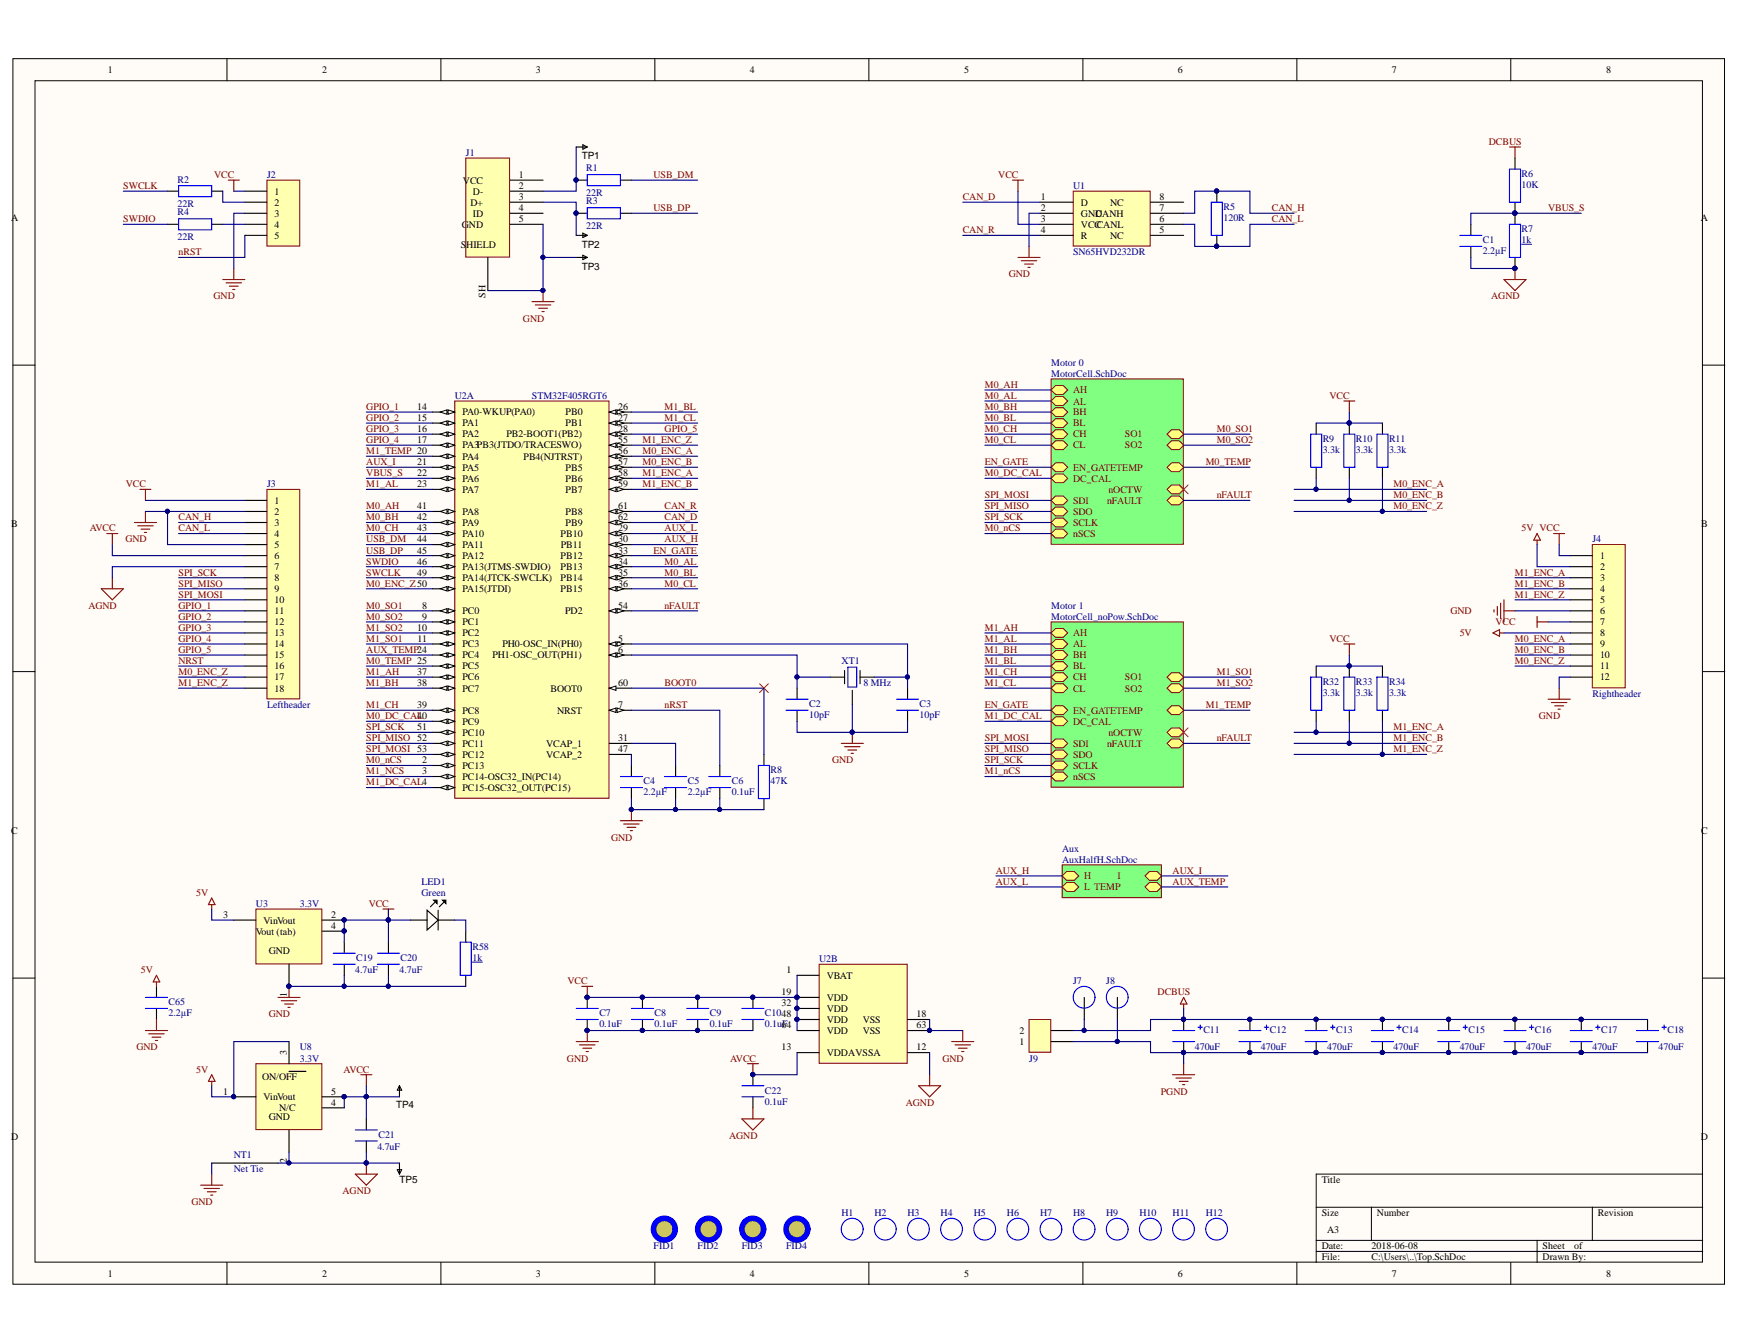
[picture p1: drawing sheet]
<svg xmlns="http://www.w3.org/2000/svg" width="279mm" height="216mm" viewBox="0 0 279 216" stroke-linecap="round" stroke-linejoin="round" font-family="sans-serif">
<defs><g id="words">
<g font-size="1.6">
<text x="17.3" y="11.7">1</text>
<text x="51.7" y="11.7">2</text>
<text x="86.1" y="11.7">3</text>
<text x="120.5" y="11.7">4</text>
<text x="154.9" y="11.7">5</text>
<text x="189.2" y="11.7">6</text>
<text x="223.6" y="11.7">7</text>
<text x="258" y="11.7">8</text>
<text x="74.4" y="29.5">VCC</text>
<text x="83.3" y="28.6">1</text>
<text x="93.5" y="25.6">TP1</text>
<text x="1.8" y="35.5">A</text>
<text x="44.1" y="31.3">1</text>
<text x="44.1" y="33">2</text>
<text x="44.1" y="34.8">3</text>
<text x="75.6" y="33">D+</text>
<text x="76" y="31.3">D-</text>
<text x="76" y="34.8">ID</text>
<text x="83.3" y="30.4">2</text>
<text x="83.3" y="32.2">3</text>
<text x="83.3" y="33.9">4</text>
<text x="83.3" y="35.7">5</text>
<text x="167.2" y="32.2">1</text>
<text x="167.2" y="33.9">2</text>
<text x="167.2" y="35.7">3</text>
<text x="173.7" y="33">D</text>
<text x="173.7" y="34.8">GND</text>
<text x="176" y="34.8">CANH</text>
<text x="178.4" y="33">NC</text>
<text x="186.3" y="35.7">6</text>
<text x="186.3" y="33.9">7</text>
<text x="186.3" y="32.2">8</text>
<text x="273.3" y="35.5">A</text>
<text x="44.1" y="36.6">4</text>
<text x="44.1" y="38.3">5</text>
<text x="74" y="39.8">SHIELD</text>
<text x="74.2" y="36.6">GND</text>
<text x="93.5" y="39.8">TP2</text>
<text x="167.2" y="37.4">4</text>
<text x="173.7" y="36.6">VCCCANL</text>
<text x="173.7" y="38.3">R</text>
<text x="178.4" y="38.3">NC</text>
<text x="186.3" y="37.4">5</text>
<text x="78" y="47.8" transform="rotate(-90 78 47.8)">SH</text>
<text x="93.5" y="43.3">TP3</text>
<text x="67" y="65.8">14</text>
<text x="99.3" y="65.8">26</text>
<text x="67" y="67.6">15</text>
<text x="67" y="69.4">16</text>
<text x="67" y="71.2">17</text>
<text x="74.3" y="66.7">PA0-WKUP(PA0)</text>
<text x="74.3" y="68.5">PA1</text>
<text x="74.3" y="70.3">PA2</text>
<text x="81.4" y="70.3">PB2-BOOT1(PB2)</text>
<text x="90.9" y="66.7">PB0</text>
<text x="90.9" y="68.5">PB1</text>
<text x="99.3" y="67.6">27</text>
<text x="99.3" y="69.4">28</text>
<text x="99.3" y="71.2">55</text>
<text x="67" y="74.7">21</text>
<text x="67" y="76.5">22</text>
<text x="74.3" y="72">PA3PB3(JTDO/TRACESWO)</text>
<text x="74.3" y="73.8">PA4</text>
<text x="74.3" y="75.6">PA5</text>
<text x="74.3" y="77.4">PA6</text>
<text x="84.1" y="73.8">PB4(NJTRST)</text>
<text x="90.9" y="75.6">PB5</text>
<text x="90.9" y="77.4">PB6</text>
<text x="99.3" y="72.9">56</text>
<text x="99.3" y="74.7">57</text>
<text x="99.3" y="76.5">58</text>
<text x="44.1" y="80.9">1</text>
<text x="44.1" y="82.7">2</text>
<text x="67" y="78.3">23</text>
<text x="67" y="81.8">41</text>
<text x="67" y="83.6">42</text>
<text x="74.3" y="79.2">PA7</text>
<text x="74.3" y="82.7">PA8</text>
<text x="90.9" y="79.2">PB7</text>
<text x="90.9" y="82.7">PB8</text>
<text x="99.3" y="78.3">59</text>
<text x="99.3" y="81.8">61</text>
<text x="99.3" y="83.6">62</text>
<text x="1.8" y="84.7">B</text>
<text x="44.1" y="84.5">3</text>
<text x="44.1" y="86.3">4</text>
<text x="44.1" y="88">5</text>
<text x="44.1" y="89.8">6</text>
<text x="67" y="85.4">43</text>
<text x="67" y="87.1">44</text>
<text x="67" y="88.9">45</text>
<text x="74.3" y="84.5">PA9</text>
<text x="74.3" y="86.3">PA10</text>
<text x="74.3" y="88">PA11</text>
<text x="74.3" y="89.8">PA12</text>
<text x="90.1" y="86.3">PB10</text>
<text x="90.1" y="89.8">PB12</text>
<text x="90.1" y="88">PB11</text>
<text x="90.9" y="84.5">PB9</text>
<text x="99.3" y="85.4">29</text>
<text x="99.3" y="87.1">30</text>
<text x="99.3" y="88.9">33</text>
<text x="257.1" y="89.8">1</text>
<text x="273.3" y="84.7">B</text>
<text x="44.1" y="91.6">7</text>
<text x="44.1" y="93.4">8</text>
<text x="44.1" y="95.1">9</text>
<text x="67" y="90.7">46</text>
<text x="67" y="92.5">49</text>
<text x="74.3" y="91.6">PA13(JTMS-SWDIO)</text>
<text x="74.3" y="93.4">PA14(JTCK-SWCLK)</text>
<text x="74.3" y="95.1">PA15(JTDI)</text>
<text x="90.1" y="91.6">PB13</text>
<text x="90.1" y="93.4">PB14</text>
<text x="90.1" y="95.1">PB15</text>
<text x="99.3" y="90.7">34</text>
<text x="99.3" y="92.5">35</text>
<text x="99.3" y="94.3">36</text>
<text x="257.1" y="91.6">2</text>
<text x="257.1" y="93.4">3</text>
<text x="257.1" y="95.1">4</text>
<text x="44.1" y="96.9">10</text>
<text x="44.1" y="98.7">11</text>
<text x="44.1" y="100.4">12</text>
<text x="67" y="101.3">10</text>
<text x="67.8" y="97.8">8</text>
<text x="67.8" y="99.5">9</text>
<text x="74.3" y="98.7">PC0</text>
<text x="74.3" y="100.4">PC1</text>
<text x="90.8" y="98.7">PD2</text>
<text x="99.3" y="97.8">54</text>
<text x="257.1" y="96.9">5</text>
<text x="257.1" y="98.7">6</text>
<text x="257.1" y="100.4">7</text>
<text x="44.1" y="102.2">13</text>
<text x="44.1" y="104">14</text>
<text x="44.1" y="105.8">15</text>
<text x="44.1" y="107.5">16</text>
<text x="67.1" y="103.1">11</text>
<text x="74.3" y="102.2">PC2</text>
<text x="74.3" y="104">PC3</text>
<text x="74.3" y="105.8">PC4</text>
<text x="74.3" y="107.5">PC5</text>
<text x="79.1" y="105.8">PH1-OSC_OUT(PH1)</text>
<text x="80.7" y="104">PH0-OSC_IN(PH0)</text>
<text x="99.3" y="103.1">5</text>
<text x="99.3" y="104.9">6</text>
<text x="257.1" y="102.2">8</text>
<text x="257.1" y="104">9</text>
<text x="257.1" y="105.8">10</text>
<text x="257.1" y="107.5">11</text>
<text x="44.1" y="109.3">17</text>
<text x="44.1" y="111.1">18</text>
<text x="67" y="108.4">37</text>
<text x="67" y="110.2">38</text>
<text x="67" y="113.8">39</text>
<text x="74.3" y="109.3">PC6</text>
<text x="74.3" y="111.1">PC7</text>
<text x="88.5" y="111.1">BOOT0</text>
<text x="99.3" y="113.8">7</text>
<text x="99.3" y="110.2">60</text>
<text x="257.1" y="109.3">12</text>
<text x="67" y="117.3">51</text>
<text x="74.3" y="114.6">PC8</text>
<text x="74.3" y="116.4">PC9</text>
<text x="74.3" y="118.2">PC10</text>
<text x="74.3" y="120">PC11</text>
<text x="87.7" y="120">VCAP_1</text>
<text x="89.5" y="114.6">NRST</text>
<text x="99.3" y="119.1">31</text>
<text x="67.8" y="122.6">2</text>
<text x="67.8" y="124.4">3</text>
<text x="74.3" y="123.5">PC13</text>
<text x="74.3" y="125.3">PC14-OSC32_IN(PC14)</text>
<text x="74.3" y="121.7">PC12</text>
<text x="87.7" y="121.7">VCAP_2</text>
<text x="99.3" y="120.9">47</text>
<text x="74.3" y="127">PC15-OSC32_OUT(PC15)</text>
<text x="1.8" y="133.9">C</text>
<text x="273.3" y="133.9">C</text>
<text x="35.9" y="147.5">3</text>
<text x="42.4" y="148.4">VinVout</text>
<text x="53.2" y="147.5">2</text>
<text x="53.2" y="149.2">4</text>
<text x="41.1" y="150.1">Vout (tab)</text>
<text x="43.2" y="153.3">GND</text>
<text x="46.1" y="160.1" transform="rotate(-90 46.1 160.1)">1</text>
<text x="125.6" y="159.9">19</text>
<text x="125.6" y="161.6">32</text>
<text x="126.4" y="156.3">1</text>
<text x="132.9" y="157.2">VBAT</text>
<text x="132.9" y="160.8">VDD</text>
<text x="125.6" y="165.2">64</text>
<text x="132.9" y="162.5">VDD</text>
<text x="132.9" y="164.3">VDD</text>
<text x="132.9" y="166.1">VDD</text>
<text x="138.6" y="164.3">VSS</text>
<text x="138.6" y="166.1">VSS</text>
<text x="147.2" y="163.4">18</text>
<text x="147.2" y="165.2">63</text>
<text x="163.8" y="167.9">1</text>
<text x="163.8" y="166.1">2</text>
<text x="42.1" y="173.5">ON/OFF</text>
<text x="46.1" y="169.5" transform="rotate(-90 46.1 169.5)">3</text>
<text x="125.6" y="168.7">13</text>
<text x="132.9" y="169.6">VDDAVSSA</text>
<text x="147.2" y="168.7">12</text>
<text x="35.9" y="175.9">1</text>
<text x="42.4" y="176.7">VinVout</text>
<text x="43.2" y="179.9">GND</text>
<text x="44.8" y="178.5">N/C</text>
<text x="53.2" y="175.9">5</text>
<text x="53.2" y="177.6">4</text>
<text x="63.6" y="178">TP4</text>
<text x="1.8" y="183.2">D</text>
<text x="273.3" y="183.2">D</text>
<text x="46.1" y="186.8" transform="rotate(-90 46.1 186.8)">2</text>
<text x="64.2" y="190.1">TP5</text>
<text x="212.4" y="190">Title</text>
<text x="212.4" y="195.4">Size</text>
<text x="221.2" y="195.4">Number</text>
<text x="256.7" y="195.4">Revision</text>
<text x="212.4" y="200.7">Date:</text>
<text x="212.4" y="202.5">File:</text>
<text x="213.2" y="198">A3</text>
<text x="220.3" y="200.7">2018-06-08</text>
<text x="220.3" y="202.5">C:\Users\..\Top.SchDoc</text>
<text x="247.8" y="200.7">Sheet</text>
<text x="247.8" y="202.5">Drawn By:</text>
<text x="252.9" y="200.7">of</text>
<text x="17.3" y="205.1">1</text>
<text x="51.7" y="205.1">2</text>
<text x="86.1" y="205.1">3</text>
<text x="120.5" y="205.1">4</text>
<text x="154.9" y="205.1">5</text>
<text x="189.2" y="205.1">6</text>
<text x="223.6" y="205.1">7</text>
<text x="258" y="205.1">8</text>
</g>
<g font-size="1.6" fill="#800000">
<text x="239.2" y="23.3">DCBUS</text>
<text x="34.4" y="28.6">VCC</text>
<text x="105" y="28.6">USB_DM</text>
<text x="160.4" y="28.6">VCC</text>
<text x="19.8" y="35.7">SWDIO</text>
<text x="19.8" y="30.4">SWCLK</text>
<text x="105" y="33.9">USB_DP</text>
<text x="154.7" y="32.2">CAN_D</text>
<text x="204.4" y="33.9">CAN_H</text>
<text x="204.4" y="35.7">CAN_L</text>
<text x="248.7" y="33.9">VBUS_S</text>
<text x="28.7" y="41">nRST</text>
<text x="154.7" y="37.4">CAN_R</text>
<text x="162.1" y="44.5">GND</text>
<text x="34.3" y="48.1">GND</text>
<text x="84" y="51.7">GND</text>
<text x="239.6" y="48.1">AGND</text>
<text x="58.9" y="65.8">GPIO_1</text>
<text x="106.8" y="65.8">M1_BL</text>
<text x="158.2" y="62.3">M0_AH</text>
<text x="158.2" y="64.1">M0_AL</text>
<text x="158.2" y="65.8">M0_BH</text>
<text x="172.4" y="63.2">AH</text>
<text x="172.4" y="65">AL</text>
<text x="213.6" y="64.1">VCC</text>
<text x="58.9" y="67.6">GPIO_2</text>
<text x="58.9" y="69.4">GPIO_3</text>
<text x="58.9" y="71.2">GPIO_4</text>
<text x="103.2" y="71.2">M1_ENC_Z</text>
<text x="106.8" y="67.6">M1_CL</text>
<text x="106.8" y="69.4">GPIO_5</text>
<text x="158.2" y="67.6">M0_BL</text>
<text x="158.2" y="69.4">M0_CH</text>
<text x="158.2" y="71.2">M0_CL</text>
<text x="172.4" y="66.7">BH</text>
<text x="172.4" y="68.5">BL</text>
<text x="172.4" y="70.3">CH</text>
<text x="180.7" y="70.3">SO1</text>
<text x="195.5" y="69.4">M0_SO1</text>
<text x="195.5" y="71.2">M0_SO2</text>
<text x="58.9" y="72.9">M1_TEMP 20</text>
<text x="58.9" y="74.7">AUX_I</text>
<text x="58.9" y="76.5">VBUS_S</text>
<text x="103.2" y="74.7">M0_ENC_B</text>
<text x="103.2" y="72.9">M0_ENC_A</text>
<text x="103.2" y="76.5">M1_ENC_A</text>
<text x="158.2" y="74.7">EN_GATE</text>
<text x="158.2" y="76.5">M0_DC_CAL</text>
<text x="172.4" y="75.6">EN_GATETEMP</text>
<text x="172.4" y="77.4">DC_CAL</text>
<text x="172.4" y="72">CL</text>
<text x="180.7" y="72">SO2</text>
<text x="193.7" y="74.7">M0_TEMP</text>
<text x="20.2" y="78.3">VCC</text>
<text x="28.7" y="83.6">CAN_H</text>
<text x="58.9" y="81.8">M0_AH</text>
<text x="58.9" y="83.6">M0_BH</text>
<text x="58.9" y="78.3">M1_AL</text>
<text x="103.2" y="78.3">M1_ENC_B</text>
<text x="106.8" y="83.6">CAN_D</text>
<text x="106.8" y="81.8">CAN_R</text>
<text x="158.2" y="83.6">SPI_SCK</text>
<text x="158.2" y="81.8">SPI_MISO</text>
<text x="158.2" y="80">SPI_MOSI</text>
<text x="172.4" y="80.9">SDI</text>
<text x="172.4" y="82.7">SDO</text>
<text x="177.9" y="80.9">nFAULT</text>
<text x="178.1" y="79.2">nOCTW</text>
<text x="195.5" y="80">nFAULT</text>
<text x="223.9" y="78.3">M0_ENC_A</text>
<text x="223.9" y="80">M0_ENC_B</text>
<text x="223.9" y="81.8">M0_ENC_Z</text>
<text x="14.4" y="85.4">AVCC</text>
<text x="20.1" y="87.1">GND</text>
<text x="28.7" y="85.4">CAN_L</text>
<text x="58.9" y="85.4">M0_CH</text>
<text x="58.9" y="87.1">USB_DM</text>
<text x="58.9" y="88.9">USB_DP</text>
<text x="105" y="88.9">EN_GATE</text>
<text x="106.8" y="87.1">AUX_H</text>
<text x="106.8" y="85.4">AUX_L</text>
<text x="158.2" y="85.4">M0_nCS</text>
<text x="172.4" y="84.5">SCLK</text>
<text x="172.4" y="86.3">nSCS</text>
<text x="244.5" y="85.4">5V VCC</text>
<text x="28.7" y="92.5">SPI_SCK</text>
<text x="28.7" y="94.3">SPI_MISO</text>
<text x="28.7" y="96">SPI_MOSI</text>
<text x="58.9" y="90.7">SWDIO</text>
<text x="58.9" y="92.5">SWCLK</text>
<text x="58.9" y="94.3">M0_ENC_Z50</text>
<text x="106.8" y="90.7">M0_AL</text>
<text x="106.8" y="92.5">M0_BL</text>
<text x="106.8" y="94.3">M0_CL</text>
<text x="243.4" y="92.5">M1_ENC_A</text>
<text x="243.4" y="94.3">M1_ENC_B</text>
<text x="243.4" y="96">M1_ENC_Z</text>
<text x="14.2" y="97.8">AGND</text>
<text x="28.7" y="101.3">GPIO_3</text>
<text x="28.7" y="99.5">GPIO_2</text>
<text x="28.7" y="97.8">GPIO_1</text>
<text x="58.9" y="97.8">M0_SO1</text>
<text x="58.9" y="99.5">M0_SO2</text>
<text x="58.9" y="101.3">M1_SO2</text>
<text x="106.8" y="97.8">nFAULT</text>
<text x="158.2" y="101.3">M1_AH</text>
<text x="233" y="98.7">GND</text>
<text x="240.3" y="100.4">VCC</text>
<text x="28.7" y="103.1">GPIO_4</text>
<text x="28.7" y="106.6">NRST</text>
<text x="28.7" y="104.9">GPIO_5</text>
<text x="58.9" y="104.9">AUX_TEMP24</text>
<text x="58.9" y="106.6">M0_TEMP 25</text>
<text x="58.9" y="103.1">M1_SO1</text>
<text x="158.2" y="103.1">M1_AL</text>
<text x="158.2" y="104.9">M1_BH</text>
<text x="158.2" y="106.6">M1_BL</text>
<text x="172.4" y="102.2">AH</text>
<text x="172.4" y="104">AL</text>
<text x="172.4" y="105.8">BH</text>
<text x="172.4" y="107.5">BL</text>
<text x="213.6" y="103.1">VCC</text>
<text x="234.5" y="102.2">5V</text>
<text x="243.4" y="103.1">M0_ENC_A</text>
<text x="243.4" y="104.9">M0_ENC_B</text>
<text x="243.4" y="106.6">M0_ENC_Z</text>
<text x="28.7" y="108.4">M0_ENC_Z</text>
<text x="28.7" y="110.2">M1_ENC_Z</text>
<text x="58.9" y="108.4">M1_AH</text>
<text x="58.9" y="110.2">M1_BH</text>
<text x="58.9" y="113.8">M1_CH</text>
<text x="106.8" y="113.8">nRST</text>
<text x="106.8" y="110.2">BOOT0</text>
<text x="158.2" y="108.4">M1_CH</text>
<text x="158.2" y="110.2">M1_CL</text>
<text x="158.2" y="113.8">EN_GATE</text>
<text x="172.4" y="109.3">CH</text>
<text x="172.4" y="111.1">CL</text>
<text x="180.7" y="109.3">SO1</text>
<text x="180.7" y="111.1">SO2</text>
<text x="193.7" y="113.8">M1_TEMP</text>
<text x="195.5" y="108.4">M1_SO1</text>
<text x="195.5" y="110.2">M1_SO2</text>
<text x="58.9" y="117.3">SPI_SCK</text>
<text x="58.9" y="119.1">SPI_MISO 52</text>
<text x="58.9" y="115.5">M0_DC_CA40</text>
<text x="67" y="115.5">L</text>
<text x="158.2" y="119.1">SPI_MOSI</text>
<text x="158.2" y="115.5">M1_DC_CAL</text>
<text x="172.4" y="114.6">EN_GATETEMP</text>
<text x="172.4" y="116.4">DC_CAL</text>
<text x="172.4" y="120">SDI</text>
<text x="177.9" y="120">nFAULT</text>
<text x="178.1" y="118.2">nOCTW</text>
<text x="195.5" y="119.1">nFAULT</text>
<text x="223.9" y="117.3">M1_ENC_A</text>
<text x="223.9" y="119.1">M1_ENC_B</text>
<text x="247.3" y="115.5">GND</text>
<text x="58.9" y="120.9">SPI_MOSI 53</text>
<text x="58.9" y="122.6">M0_nCS</text>
<text x="58.9" y="124.4">M1_NCS</text>
<text x="133.7" y="122.6">GND</text>
<text x="158.2" y="122.6">SPI_SCK</text>
<text x="158.2" y="120.9">SPI_MISO</text>
<text x="158.2" y="124.4">M1_nCS</text>
<text x="172.4" y="121.7">SDO</text>
<text x="172.4" y="123.5">SCLK</text>
<text x="172.4" y="125.3">nSCS</text>
<text x="223.9" y="120.9">M1_ENC_Z</text>
<text x="58.9" y="126.1">M1_DC_CAL4</text>
<text x="98.2" y="135">GND</text>
<text x="31.5" y="143.9">5V</text>
<text x="160" y="140.4">AUX_H</text>
<text x="160" y="142.1">AUX_L</text>
<text x="174.2" y="141.2">H</text>
<text x="174.2" y="143">L TEMP</text>
<text x="179.5" y="141.2">I</text>
<text x="188.4" y="140.4">AUX_I</text>
<text x="188.4" y="142.1">AUX_TEMP</text>
<text x="59.2" y="145.7">VCC</text>
<text x="22.6" y="156.3">5V</text>
<text x="91.2" y="158.1">VCC</text>
<text x="186" y="159.9">DCBUS</text>
<text x="43.2" y="163.4">GND</text>
<text x="21.9" y="168.7">GND</text>
<text x="31.5" y="172.3">5V</text>
<text x="55.2" y="172.3">AVCC</text>
<text x="91.1" y="170.5">GND</text>
<text x="117.3" y="170.5">AVCC</text>
<text x="151.4" y="170.5">GND</text>
<text x="145.5" y="177.6">AGND</text>
<text x="186.5" y="175.9">PGND</text>
<text x="117.2" y="183">AGND</text>
<text x="55" y="191.8">AGND</text>
<text x="30.8" y="193.6">GND</text>
</g>
<g font-size="1.6" fill="#000080">
<text x="28.5" y="29.3">R2</text>
<text x="42.9" y="28.6">J2</text>
<text x="74.8" y="25">J1</text>
<text x="94.2" y="27.5">R1</text>
<text x="244.5" y="28.4">R6</text>
<text x="28.5" y="33.2">22R</text>
<text x="28.5" y="34.6">R4</text>
<text x="94.2" y="31.4">22R</text>
<text x="94.2" y="32.8">R3</text>
<text x="172.4" y="30.4">U1</text>
<text x="196.6" y="33.7">R5</text>
<text x="196.6" y="35.5">120R</text>
<text x="244.5" y="30.2">10K</text>
<text x="28.5" y="38.5">22R</text>
<text x="94.2" y="36.8">22R</text>
<text x="172.4" y="41">SN65HVD232DR</text>
<text x="238.2" y="39.1">C1</text>
<text x="238.2" y="40.8">2.2µF</text>
<text x="244.5" y="37.3">R7</text>
<text x="244.5" y="39.1">1k</text>
<text x="168.9" y="58.8">Motor 0</text>
<text x="73.1" y="64.1">U2A</text>
<text x="85.5" y="64.1">STM32F405RGT6</text>
<text x="168.9" y="60.5">MotorCell.SchDoc</text>
<text x="212.5" y="71">R9</text>
<text x="217.9" y="71">R10</text>
<text x="223.2" y="71">R11</text>
<text x="212.5" y="72.8">3.3k</text>
<text x="217.9" y="72.8">3.3k</text>
<text x="223.2" y="72.8">3.3k</text>
<text x="42.9" y="78.3">J3</text>
<text x="255.8" y="87.1">J4</text>
<text x="168.9" y="97.8">Motor 1</text>
<text x="168.9" y="99.5">MotorCell_noPow.SchDoc</text>
<text x="135.2" y="106.6">XT1</text>
<text x="42.9" y="113.8">Leftheader</text>
<text x="130" y="113.6">C2</text>
<text x="138.7" y="110.2">8 MHz</text>
<text x="147.7" y="113.6">C3</text>
<text x="212.5" y="110">R32</text>
<text x="212.5" y="111.8">3.3k</text>
<text x="217.9" y="110">R33</text>
<text x="217.9" y="111.8">3.3k</text>
<text x="223.2" y="110">R34</text>
<text x="223.2" y="111.8">3.3k</text>
<text x="255.8" y="112">Rightheader</text>
<text x="130" y="115.4">10pF</text>
<text x="147.7" y="115.4">10pF</text>
<text x="103.4" y="126">C4</text>
<text x="110.5" y="126">C5</text>
<text x="117.6" y="126">C6</text>
<text x="123.8" y="124.2">R8</text>
<text x="123.8" y="126">47K</text>
<text x="103.4" y="127.8">2.2µF</text>
<text x="110.5" y="127.8">2.2µF</text>
<text x="117.6" y="127.8">0.1uF</text>
<text x="170.6" y="136.8">Aux</text>
<text x="67.7" y="142.1">LED1</text>
<text x="67.7" y="143.9">Green</text>
<text x="170.6" y="138.6">AuxHalfH.SchDoc</text>
<text x="41.1" y="145.7">U3</text>
<text x="48.2" y="145.7">3.3V</text>
<text x="57.2" y="154.4">C19</text>
<text x="64.4" y="154.4">C20</text>
<text x="75.9" y="152.6">R58</text>
<text x="75.9" y="154.4">1k</text>
<text x="131.6" y="154.6">U2B</text>
<text x="27.1" y="161.5">C65</text>
<text x="57.1" y="156.3">4.7uF</text>
<text x="64.2" y="156.3">4.7uF</text>
<text x="172.4" y="158.1">J7</text>
<text x="177.7" y="158.1">J8</text>
<text x="27.1" y="163.2">2.2µF</text>
<text x="96.3" y="163.2">C7</text>
<text x="96.3" y="165">0.1uF</text>
<text x="105.2" y="163.2">C8</text>
<text x="105.2" y="165">0.1uF</text>
<text x="114.1" y="163.2">C9</text>
<text x="114.1" y="165">0.1uF</text>
<text x="122.9" y="163.2">C1048</text>
<text x="122.9" y="165">0.1uF</text>
<text x="193.4" y="165.9">C11</text>
<text x="204" y="165.9">C12</text>
<text x="214.7" y="165.9">C13</text>
<text x="225.3" y="165.9">C14</text>
<text x="236" y="165.9">C15</text>
<text x="246.6" y="165.9">C16</text>
<text x="257.2" y="165.9">C17</text>
<text x="267.9" y="165.9">C18</text>
<text x="48.2" y="168.7">U8</text>
<text x="48.2" y="170.5">3.3V</text>
<text x="165.3" y="170.5">J9</text>
<text x="192" y="168.7">470uF</text>
<text x="202.6" y="168.7">470uF</text>
<text x="213.2" y="168.7">470uF</text>
<text x="223.9" y="168.7">470uF</text>
<text x="234.5" y="168.7">470uF</text>
<text x="245.2" y="168.7">470uF</text>
<text x="255.8" y="168.7">470uF</text>
<text x="266.5" y="168.7">470uF</text>
<text x="122.9" y="175.7">C22</text>
<text x="122.9" y="177.5">0.1uF</text>
<text x="37.6" y="186">NT1</text>
<text x="60.6" y="184.7">4.7uF</text>
<text x="60.8" y="182.7">C21</text>
<text x="37.6" y="188.2">Net Tie</text>
<text x="135.2" y="195.4">H1</text>
<text x="140.5" y="195.4">H2</text>
<text x="145.8" y="195.4">H3</text>
<text x="151.1" y="195.4">H4</text>
<text x="156.5" y="195.4">H5</text>
<text x="161.8" y="195.4">H6</text>
<text x="167.1" y="195.4">H7</text>
<text x="172.4" y="195.4">H8</text>
<text x="177.7" y="195.4">H9</text>
<text x="183.1" y="195.4">H10</text>
<text x="188.4" y="195.4">H11</text>
<text x="193.7" y="195.4">H12</text>
<text x="105" y="200.7">FID1</text>
<text x="112.1" y="200.7">FID2</text>
<text x="119.2" y="200.7">FID3</text>
<text x="126.3" y="200.7">FID4</text>
</g>
</g></defs>
<g fill="#fffcf8" stroke="#000" stroke-width=".16">
<path d="M2.1 9.4h275v196.9h-275z"/>
<path d="M5.6 13h267.9v189.7h-267.9z"/>
</g>
<g fill="none" stroke="#000" stroke-width=".16">
<path d="M36.5 9.4v3.6M70.8 9.4v3.6M105.2 9.4v3.6M139.6 9.4v3.6M174 9.4v3.6M208.4 9.4v3.6M242.7 9.4v3.6M2.1 58.7h3.5M273.6 58.7h3.5M2.1 107.9h3.5M273.6 107.9h3.5M2.1 157.1h3.5"/>
<path d="M273.6 157.1h3.5M211.5 193.9h62.1M211.5 199.3h62.1M220.3 193.9v5.4M247 199.3v3.5M255.8 193.9v5.4M273.6 188.6h-62.1v14.2M36.5 202.8v3.6M70.8 202.8v3.6M105.2 202.8v3.6M139.6 202.8v3.6M174 202.8v3.6"/>
<path d="M208.4 202.8v3.6M211.5 201h62.1M242.7 202.8v3.6"/>
</g>
<path d="M168.9 60.9h21.2v26.5h-21.2z" fill="#80ff80" stroke="#800000" stroke-width=".16"/>
<path d="M187.5 80.4l.7-.7h1.3l.7 .7-.7 .7h-1.3z" fill-rule="evenodd" fill="#ffff80"/>
<path d="M187.5 80.4l.7-.7h1.3l.7 .7-.7 .7h-1.3z" fill="none" stroke="#800000" stroke-width=".16"/>
<path d="M187.5 78.6l.7-.7h1.3l.7 .7-.7 .7h-1.3z" fill-rule="evenodd" fill="#ffff80"/>
<path d="M187.5 78.6l.7-.7h1.3l.7 .7-.7 .7h-1.3z" fill="none" stroke="#800000" stroke-width=".16"/>
<path d="M168.9 75.1l.7-.7h1.2l.7 .7-.7 .7h-1.2z" fill-rule="evenodd" fill="#ffff80"/>
<path d="M168.9 75.1l.7-.7h1.2l.7 .7-.7 .7h-1.2z" fill="none" stroke="#800000" stroke-width=".16"/>
<path d="M168.9 76.8l.7-.7h1.2l.7 .7-.7 .7h-1.2z" fill-rule="evenodd" fill="#ffff80"/>
<path d="M168.9 76.8l.7-.7h1.2l.7 .7-.7 .7h-1.2z" fill="none" stroke="#800000" stroke-width=".16"/>
<path d="M168.9 80.4l.7-.7h1.2l.7 .7-.7 .7h-1.2z" fill-rule="evenodd" fill="#ffff80"/>
<path d="M168.9 80.4l.7-.7h1.2l.7 .7-.7 .7h-1.2z" fill="none" stroke="#800000" stroke-width=".16"/>
<path d="M168.9 82.2l.7-.7h1.2l.7 .7-.7 .7h-1.2z" fill-rule="evenodd" fill="#ffff80"/>
<path d="M168.9 82.2l.7-.7h1.2l.7 .7-.7 .7h-1.2z" fill="none" stroke="#800000" stroke-width=".16"/>
<path d="M168.9 83.9l.7-.7h1.2l.7 .7-.7 .7h-1.2z" fill-rule="evenodd" fill="#ffff80"/>
<path d="M168.9 83.9l.7-.7h1.2l.7 .7-.7 .7h-1.2z" fill="none" stroke="#800000" stroke-width=".16"/>
<path d="M168.9 85.7l.7-.7h1.2l.7 .7-.7 .7h-1.2z" fill-rule="evenodd" fill="#ffff80"/>
<path d="M168.9 85.7l.7-.7h1.2l.7 .7-.7 .7h-1.2z" fill="none" stroke="#800000" stroke-width=".16"/>
<path d="M187.5 69.7l.7-.7h1.3l.7 .7-.7 .8h-1.3z" fill-rule="evenodd" fill="#ffff80"/>
<path d="M187.5 69.7l.7-.7h1.3l.7 .7-.7 .8h-1.3z" fill="none" stroke="#800000" stroke-width=".16"/>
<path d="M187.5 71.5l.7-.7h1.3l.7 .7-.7 .7h-1.3z" fill-rule="evenodd" fill="#ffff80"/>
<path d="M187.5 71.5l.7-.7h1.3l.7 .7-.7 .7h-1.3z" fill="none" stroke="#800000" stroke-width=".16"/>
<path d="M168.9 62.6l.7-.7h1.2l.7 .7-.7 .8h-1.2z" fill-rule="evenodd" fill="#ffff80"/>
<path d="M168.9 62.6l.7-.7h1.2l.7 .7-.7 .8h-1.2z" fill="none" stroke="#800000" stroke-width=".16"/>
<path d="M168.9 64.4l.7-.7h1.2l.7 .7-.7 .7h-1.2z" fill-rule="evenodd" fill="#ffff80"/>
<path d="M168.9 64.4l.7-.7h1.2l.7 .7-.7 .7h-1.2z" fill="none" stroke="#800000" stroke-width=".16"/>
<path d="M168.9 66.2l.7-.7h1.2l.7 .7-.7 .7h-1.2z" fill-rule="evenodd" fill="#ffff80"/>
<path d="M168.9 66.2l.7-.7h1.2l.7 .7-.7 .7h-1.2z" fill="none" stroke="#800000" stroke-width=".16"/>
<path d="M168.9 68l.7-.7h1.2l.7 .7-.7 .7h-1.2z" fill-rule="evenodd" fill="#ffff80"/>
<path d="M168.9 68l.7-.7h1.2l.7 .7-.7 .7h-1.2z" fill="none" stroke="#800000" stroke-width=".16"/>
<path d="M168.9 69.7l.7-.7h1.2l.7 .7-.7 .8h-1.2z" fill-rule="evenodd" fill="#ffff80"/>
<path d="M168.9 69.7l.7-.7h1.2l.7 .7-.7 .8h-1.2z" fill="none" stroke="#800000" stroke-width=".16"/>
<path d="M168.9 71.5l.7-.7h1.2l.7 .7-.7 .7h-1.2z" fill-rule="evenodd" fill="#ffff80"/>
<path d="M168.9 71.5l.7-.7h1.2l.7 .7-.7 .7h-1.2z" fill="none" stroke="#800000" stroke-width=".16"/>
<path d="M187.5 75.1l.7-.7h1.3l.7 .7-.7 .7h-1.3z" fill-rule="evenodd" fill="#ffff80"/>
<path d="M187.5 75.1l.7-.7h1.3l.7 .7-.7 .7h-1.3z" fill="none" stroke="#800000" stroke-width=".16"/>
<path d="M128.1 110.5v1.8M128.1 114.1v1.8M145.8 110.5v1.8M145.8 114.1v1.8" fill="none" stroke="#000" stroke-width=".18"/>
<path d="M126.3 114.1h3.5M126.3 112.3h3.5M144 114.1h3.6M144 112.3h3.6" fill="none" stroke="#00f" stroke-width=".18"/>
<path d="M135.2 119.4h3.5M135.7 120h2.5M136.9 117.6v1.8M136.2 120.5h1.4M136.8 121h.3" fill="none" stroke="#800000" stroke-width=".18"/>
<circle cx="136.9" cy="117.6" r=".33" fill="#000080" stroke="#000080" stroke-width=".16"/>
<path d="M168.9 99.9h21.2v26.6h-21.2z" fill="#80ff80" stroke="#800000" stroke-width=".16"/>
<path d="M187.5 119.4l.7-.7h1.3l.7 .7-.7 .7h-1.3z" fill-rule="evenodd" fill="#ffff80"/>
<path d="M187.5 119.4l.7-.7h1.3l.7 .7-.7 .7h-1.3z" fill="none" stroke="#800000" stroke-width=".16"/>
<path d="M187.5 117.6l.7-.7h1.3l.7 .7-.7 .8h-1.3z" fill-rule="evenodd" fill="#ffff80"/>
<path d="M187.5 117.6l.7-.7h1.3l.7 .7-.7 .8h-1.3z" fill="none" stroke="#800000" stroke-width=".16"/>
<path d="M168.9 114.1l.7-.7h1.2l.7 .7-.7 .7h-1.2z" fill-rule="evenodd" fill="#ffff80"/>
<path d="M168.9 114.1l.7-.7h1.2l.7 .7-.7 .7h-1.2z" fill="none" stroke="#800000" stroke-width=".16"/>
<path d="M168.9 115.9l.7-.7h1.2l.7 .7-.7 .7h-1.2z" fill-rule="evenodd" fill="#ffff80"/>
<path d="M168.9 115.9l.7-.7h1.2l.7 .7-.7 .7h-1.2z" fill="none" stroke="#800000" stroke-width=".16"/>
<path d="M168.9 119.4l.7-.7h1.2l.7 .7-.7 .7h-1.2z" fill-rule="evenodd" fill="#ffff80"/>
<path d="M168.9 119.4l.7-.7h1.2l.7 .7-.7 .7h-1.2z" fill="none" stroke="#800000" stroke-width=".16"/>
<path d="M168.9 121.2l.7-.7h1.2l.7 .7-.7 .7h-1.2z" fill-rule="evenodd" fill="#ffff80"/>
<path d="M168.9 121.2l.7-.7h1.2l.7 .7-.7 .7h-1.2z" fill="none" stroke="#800000" stroke-width=".16"/>
<path d="M168.9 123l.7-.7h1.2l.7 .7-.7 .7h-1.2z" fill-rule="evenodd" fill="#ffff80"/>
<path d="M168.9 123l.7-.7h1.2l.7 .7-.7 .7h-1.2z" fill="none" stroke="#800000" stroke-width=".16"/>
<path d="M168.9 124.7l.7-.7h1.2l.7 .7-.7 .8h-1.2z" fill-rule="evenodd" fill="#ffff80"/>
<path d="M168.9 124.7l.7-.7h1.2l.7 .7-.7 .8h-1.2z" fill="none" stroke="#800000" stroke-width=".16"/>
<path d="M187.5 108.8l.7-.7h1.3l.7 .7-.7 .7h-1.3z" fill-rule="evenodd" fill="#ffff80"/>
<path d="M187.5 108.8l.7-.7h1.3l.7 .7-.7 .7h-1.3z" fill="none" stroke="#800000" stroke-width=".16"/>
<path d="M187.5 110.5l.7-.7h1.3l.7 .7-.7 .8h-1.3z" fill-rule="evenodd" fill="#ffff80"/>
<path d="M187.5 110.5l.7-.7h1.3l.7 .7-.7 .8h-1.3z" fill="none" stroke="#800000" stroke-width=".16"/>
<path d="M168.9 101.7l.7-.7h1.2l.7 .7-.7 .7h-1.2z" fill-rule="evenodd" fill="#ffff80"/>
<path d="M168.9 101.7l.7-.7h1.2l.7 .7-.7 .7h-1.2z" fill="none" stroke="#800000" stroke-width=".16"/>
<path d="M168.9 103.5l.7-.8h1.2l.7 .8-.7 .7h-1.2z" fill-rule="evenodd" fill="#ffff80"/>
<path d="M168.9 103.5l.7-.8h1.2l.7 .8-.7 .7h-1.2z" fill="none" stroke="#800000" stroke-width=".16"/>
<path d="M168.9 105.2l.7-.7h1.2l.7 .7-.7 .7h-1.2z" fill-rule="evenodd" fill="#ffff80"/>
<path d="M168.9 105.2l.7-.7h1.2l.7 .7-.7 .7h-1.2z" fill="none" stroke="#800000" stroke-width=".16"/>
<path d="M168.9 107l.7-.7h1.2l.7 .7-.7 .7h-1.2z" fill-rule="evenodd" fill="#ffff80"/>
<path d="M168.9 107l.7-.7h1.2l.7 .7-.7 .7h-1.2z" fill="none" stroke="#800000" stroke-width=".16"/>
<path d="M168.9 108.8l.7-.7h1.2l.7 .7-.7 .7h-1.2z" fill-rule="evenodd" fill="#ffff80"/>
<path d="M168.9 108.8l.7-.7h1.2l.7 .7-.7 .7h-1.2z" fill="none" stroke="#800000" stroke-width=".16"/>
<path d="M168.9 110.5l.7-.7h1.2l.7 .7-.7 .8h-1.2z" fill-rule="evenodd" fill="#ffff80"/>
<path d="M168.9 110.5l.7-.7h1.2l.7 .7-.7 .8h-1.2z" fill="none" stroke="#800000" stroke-width=".16"/>
<path d="M187.5 114.1l.7-.7h1.3l.7 .7-.7 .7h-1.3z" fill-rule="evenodd" fill="#ffff80"/>
<path d="M187.5 114.1l.7-.7h1.3l.7 .7-.7 .7h-1.3z" fill="none" stroke="#800000" stroke-width=".16"/>
<g fill="none" stroke="#000" stroke-width=".18">
<path d="M101.4 123v1.7M101.4 126.5v1.8M108.5 123v1.7M108.5 126.5v1.8M115.6 123v1.7M115.6 126.5v1.8M55.3 151.4v1.7M55.3 154.9v1.8M62.4 151.4v1.7M62.4 154.9v1.8M94.3 160.2v1.8M94.3 163.8v1.7"/>
<path d="M103.2 160.2v1.8M103.2 163.8v1.7M112.1 160.2v1.8M112.1 163.8v1.7M121 160.2v1.8M121 163.8v1.7M121 172.6v1.8M121 176.2v1.8"/>
</g>
<g fill="none" stroke="#00f" stroke-width=".18">
<path d="M99.7 124.7h3.5M99.7 126.5h3.5M106.8 124.7h3.5M106.8 126.5h3.5M113.9 124.7h3.5M113.9 126.5h3.5M53.5 153.1h3.6M53.5 154.9h3.6M60.6 153.1h3.6M60.6 154.9h3.6M92.6 163.8h3.5M92.6 162h3.5"/>
<path d="M101.4 163.8h3.6M101.4 162h3.6M110.3 163.8h3.6M110.3 162h3.6M119.2 163.8h3.5M119.2 162h3.5M119.2 176.2h3.5M119.2 174.4h3.5"/>
</g>
<g fill="none" stroke="#800000" stroke-width=".18">
<path d="M99.7 131.8h3.5M100.2 132.4h2.5M100.7 132.9h1.5M101.3 133.4h.3M101.4 130.1v1.7M34 144.3l.5 1h-1zM34 145.3v.7M46.4 158.4v1.8M61.5 146h1.8M62.4 146v1.8M93.5 158.4h1.7M94.3 158.4v1.8"/>
<path d="M44.7 160.2h3.5M45.2 160.8h2.5M45.7 161.3h1.4M46.3 161.8h.3M92.6 167.3h3.5M93.1 167.9h2.5M93.6 168.4h1.5M94.2 168.9h.3M94.3 165.5v1.8M152.9 167.3h3.6M153.4 167.9h2.5M154 168.4h1.4"/>
<path d="M154.5 168.9h.4M154.7 165.5v1.8"/>
</g>
<g fill="#000080" stroke="#000080" stroke-width=".16">
<circle cx="101.4" cy="130" r=".33"/>
<circle cx="120.9" cy="160.2" r=".33"/>
<circle cx="112.1" cy="160.2" r=".33"/>
<circle cx="112.1" cy="165.5" r=".33"/>
<circle cx="103.2" cy="160.2" r=".33"/>
<circle cx="103.2" cy="165.5" r=".33"/>
<circle cx="94.3" cy="160.2" r=".33"/>
<circle cx="94.3" cy="165.5" r=".33"/>
<circle cx="46.4" cy="158.4" r=".33"/>
<circle cx="62.4" cy="147.8" r=".33"/>
<circle cx="120.9" cy="172.6" r=".33"/>
</g>
<path d="M170.7 138.9h15.9v5.3h-15.9z" fill="#80ff80" stroke="#800000" stroke-width=".16"/>
<path d="M170.7 140.7l.7-.7h1.2l.7 .7-.7 .7h-1.2z" fill-rule="evenodd" fill="#ffff80"/>
<path d="M170.7 140.7l.7-.7h1.2l.7 .7-.7 .7h-1.2z" fill="none" stroke="#800000" stroke-width=".16"/>
<path d="M170.7 142.5l.7-.7h1.2l.7 .7-.7 .7h-1.2z" fill-rule="evenodd" fill="#ffff80"/>
<path d="M170.7 142.5l.7-.7h1.2l.7 .7-.7 .7h-1.2z" fill="none" stroke="#800000" stroke-width=".16"/>
<path d="M184 140.7l.7-.7h1.2l.7 .7-.7 .7h-1.2z" fill-rule="evenodd" fill="#ffff80"/>
<path d="M184 140.7l.7-.7h1.2l.7 .7-.7 .7h-1.2z" fill="none" stroke="#800000" stroke-width=".16"/>
<path d="M184 142.5l.7-.7h1.2l.7 .7-.7 .7h-1.2z" fill-rule="evenodd" fill="#ffff80"/>
<path d="M184 142.5l.7-.7h1.2l.7 .7-.7 .7h-1.2z" fill="none" stroke="#800000" stroke-width=".16"/>
<g fill="none" stroke="#800000" stroke-width=".18">
<path d="M242.5 23.6h1.8M243.4 23.6v1.8M241.6 44.9h3.6l-1.8 1.8zM243.4 43.1v1.8M58 172.6h1.7M58.9 172.6v1.8M119.2 179.7h3.5l-1.7 1.8zM120.1 170.9h1.8M121 170.9v1.7M121 178v1.7M147.6 174.4h3.5l-1.7 1.8zM149.4 172.6v1.8"/>
<path d="M57.1 188.6h3.5l-1.7 1.8zM58.9 186.8v1.8"/>
</g>
<g fill="#000080" stroke="#000080" stroke-width=".16">
<circle cx="120.9" cy="172.6" r=".33"/>
<circle cx="58.8" cy="186.8" r=".33"/>
<circle cx="243.4" cy="43.1" r=".33"/>
</g>
<path d="M236.3 36v1.8M236.3 39.6v1.8M58.9 179.7v1.8M58.9 183.3v1.8" fill="none" stroke="#000" stroke-width=".18"/>
<path d="M234.5 37.8h3.6M234.5 39.6h3.6M57.1 181.5h3.5M57.1 183.3h3.5" fill="none" stroke="#00f" stroke-width=".18"/>
<path d="M42.9 28.9h5.3v10.6h-5.3z" fill="#ffffb0" stroke="#800000" stroke-width=".16"/>
<path d="M39.3 30.7h3.6M39.3 32.5h3.6M39.3 34.3h3.6M39.3 36h3.6M39.3 37.8h3.6" fill="none" stroke="#000" stroke-width=".18"/>
<path d="M36.7 28.9h1.8M37.6 28.9v1.8M35.8 44.9h3.5M36.3 45.4h2.5M36.9 46h1.4M37.4 46.5h.3M37.6 43.1v1.8" fill="none" stroke="#800000" stroke-width=".18"/>
<path d="M74.8 25.4h7.1v15.9h-7.1z" fill="#ffffb0" stroke="#800000" stroke-width=".16"/>
<path d="M81.9 28.9h5.4M81.9 30.7h5.4M81.9 32.5h5.4M81.9 34.3h5.4M81.9 36h5.4M78.4 41.4v5.3" fill="none" stroke="#000" stroke-width=".18"/>
<path d="M85.5 48.5h3.5M86 49h2.5M86.5 49.5h1.5M87.1 50h.3M87.3 46.7v1.8" fill="none" stroke="#800000" stroke-width=".18"/>
<circle cx="87.2" cy="46.7" r=".33" fill="#000080" stroke="#000080" stroke-width=".16"/>
<path d="M172.4 30.7h12.4v8.8h-12.4z" fill="#ffffb0" stroke="#800000" stroke-width=".16"/>
<g fill="none" stroke="#000" stroke-width=".18">
<path d="M167.1 32.5h5.3M167.1 34.3h5.3M167.1 36h5.3M167.1 37.8h5.3M184.9 32.5h5.3M184.9 34.3h5.3M184.9 36h5.3M184.9 37.8h5.3M174.2 160.2v3.6M179.5 160.2v3.6M190.2 163.8v1.7M190.2 167.3v1.8"/>
<path d="M200.8 163.8v1.7M200.8 167.3v1.8M211.5 163.8v1.7M211.5 167.3v1.8M222.1 163.8v1.7M222.1 167.3v1.8M232.8 163.8v1.7M232.8 167.3v1.8M243.4 163.8v1.7M243.4 167.3v1.8M254.1 163.8v1.7M254.1 167.3v1.8"/>
<path d="M264.7 163.8v1.7M264.7 167.3v1.8"/>
</g>
<g fill="none" stroke="#800000" stroke-width=".18">
<path d="M162.7 28.9h1.7M163.6 28.9v1.8M165.3 39.6v1.8M163.6 41.4h3.5M164.1 41.9h2.5M164.6 42.4h1.4M165.2 43h.3M188.4 172.6h3.5M188.9 173.2h2.5M189.5 173.7h1.4M190 174.2h.4M190.2 160.2l.5 1.1h-1.1z"/>
<path d="M190.2 161.3v.7M190.2 170.9v1.7"/>
</g>
<g fill="#000080" stroke="#000080" stroke-width=".16">
<circle cx="200.8" cy="169.1" r=".33"/>
<circle cx="200.8" cy="163.7" r=".33"/>
<circle cx="211.4" cy="169.1" r=".33"/>
<circle cx="211.4" cy="163.7" r=".33"/>
<circle cx="222.1" cy="169.1" r=".33"/>
<circle cx="222.1" cy="163.7" r=".33"/>
<circle cx="232.7" cy="169.1" r=".33"/>
<circle cx="232.7" cy="163.7" r=".33"/>
<circle cx="243.4" cy="169.1" r=".33"/>
<circle cx="243.4" cy="163.7" r=".33"/>
<circle cx="254" cy="169.1" r=".33"/>
<circle cx="254" cy="163.7" r=".33"/>
<circle cx="190.1" cy="169.1" r=".33"/>
<circle cx="190.1" cy="163.7" r=".33"/>
</g>
<g fill="none" stroke="#00f" stroke-width=".18">
<path d="M188.4 165.5h3.5M188.4 167.3h3.5M192.5 165h.7M192.8 164.7v.7M199 165.5h3.6M199 167.3h3.6M203.1 165h.7M203.5 164.7v.7M209.7 165.5h3.5M209.7 167.3h3.5M213.8 165h.7M214.1 164.7v.7"/>
<path d="M220.3 165.5h3.6M220.3 167.3h3.6M224.4 165h.7M224.8 164.7v.7M231 165.5h3.5M231 167.3h3.5M235.1 165h.7M235.4 164.7v.7M241.6 165.5h3.6M241.6 167.3h3.6M245.7 165h.7M246.1 164.7v.7"/>
<path d="M252.3 165.5h3.5M252.3 167.3h3.5M256.4 165h.7M256.7 164.7v.7M262.9 165.5h3.6M262.9 167.3h3.6M267 165h.7M267.4 164.7v.7"/>
<circle cx="174.2" cy="160.2" r="1.75"/>
<circle cx="179.5" cy="160.2" r="1.75"/>
</g>
<path d="M73.1 64.4h24.7v63.8h-24.7z" fill="#ffffb0" stroke="#800000" stroke-width=".16"/>
<path d="M69.5 66.2h3.6" fill="none" stroke="#000" stroke-width=".18"/>
<path d="M72 65.8l1.1 .4-1.1 .3z" fill="#fffcf8"/>
<path d="M72 65.8l1.1 .4-1.1 .3z" fill="none" stroke="#000" stroke-width=".16"/>
<path d="M70.7 66.2l1.1-.4v.7z" fill="#fffcf8"/>
<path d="M70.7 66.2l1.1-.4v.7z" fill="none" stroke="#000" stroke-width=".16"/>
<path d="M69.5 68h3.6" fill="none" stroke="#000" stroke-width=".18"/>
<path d="M72 67.6l1.1 .4-1.1 .3z" fill="#fffcf8"/>
<path d="M72 67.6l1.1 .4-1.1 .3z" fill="none" stroke="#000" stroke-width=".16"/>
<path d="M70.7 68l1.1-.4v.7z" fill="#fffcf8"/>
<path d="M70.7 68l1.1-.4v.7z" fill="none" stroke="#000" stroke-width=".16"/>
<path d="M69.5 69.7h3.6" fill="none" stroke="#000" stroke-width=".18"/>
<path d="M72 69.4l1.1 .3-1.1 .4z" fill="#fffcf8"/>
<path d="M72 69.4l1.1 .3-1.1 .4z" fill="none" stroke="#000" stroke-width=".16"/>
<path d="M70.7 69.7l1.1-.3v.7z" fill="#fffcf8"/>
<path d="M70.7 69.7l1.1-.3v.7z" fill="none" stroke="#000" stroke-width=".16"/>
<path d="M69.5 71.5h3.6" fill="none" stroke="#000" stroke-width=".18"/>
<path d="M72 71.2l1.1 .3-1.1 .4z" fill="#fffcf8"/>
<path d="M72 71.2l1.1 .3-1.1 .4z" fill="none" stroke="#000" stroke-width=".16"/>
<path d="M70.7 71.5l1.1-.3v.7z" fill="#fffcf8"/>
<path d="M70.7 71.5l1.1-.3v.7z" fill="none" stroke="#000" stroke-width=".16"/>
<path d="M69.5 73.3h3.6" fill="none" stroke="#000" stroke-width=".18"/>
<path d="M72 72.9l1.1 .4-1.1 .3z" fill="#fffcf8"/>
<path d="M72 72.9l1.1 .4-1.1 .3z" fill="none" stroke="#000" stroke-width=".16"/>
<path d="M70.7 73.3l1.1-.4v.7z" fill="#fffcf8"/>
<path d="M70.7 73.3l1.1-.4v.7z" fill="none" stroke="#000" stroke-width=".16"/>
<path d="M69.5 75.1h3.6" fill="none" stroke="#000" stroke-width=".18"/>
<path d="M72 74.7l1.1 .4-1.1 .3z" fill="#fffcf8"/>
<path d="M72 74.7l1.1 .4-1.1 .3z" fill="none" stroke="#000" stroke-width=".16"/>
<path d="M70.7 75.1l1.1-.4v.7z" fill="#fffcf8"/>
<path d="M70.7 75.1l1.1-.4v.7z" fill="none" stroke="#000" stroke-width=".16"/>
<path d="M69.5 76.8h3.6" fill="none" stroke="#000" stroke-width=".18"/>
<path d="M72 76.5l1.1 .3-1.1 .4z" fill="#fffcf8"/>
<path d="M72 76.5l1.1 .3-1.1 .4z" fill="none" stroke="#000" stroke-width=".16"/>
<path d="M70.7 76.8l1.1-.3v.7z" fill="#fffcf8"/>
<path d="M70.7 76.8l1.1-.3v.7z" fill="none" stroke="#000" stroke-width=".16"/>
<path d="M69.5 78.6h3.6" fill="none" stroke="#000" stroke-width=".18"/>
<path d="M72 78.3l1.1 .3-1.1 .4z" fill="#fffcf8"/>
<path d="M72 78.3l1.1 .3-1.1 .4z" fill="none" stroke="#000" stroke-width=".16"/>
<path d="M70.7 78.6l1.1-.3v.7z" fill="#fffcf8"/>
<path d="M70.7 78.6l1.1-.3v.7z" fill="none" stroke="#000" stroke-width=".16"/>
<path d="M97.9 66.2h3.5" fill="none" stroke="#000" stroke-width=".18"/>
<path d="M97.9 66.2l1.1-.4v.7z" fill="#fffcf8"/>
<path d="M97.9 66.2l1.1-.4v.7z" fill="none" stroke="#000" stroke-width=".16"/>
<path d="M99.1 65.8l1.1 .4-1.1 .3z" fill="#fffcf8"/>
<path d="M99.1 65.8l1.1 .4-1.1 .3z" fill="none" stroke="#000" stroke-width=".16"/>
<path d="M97.9 68h3.5" fill="none" stroke="#000" stroke-width=".18"/>
<path d="M97.9 68l1.1-.4v.7z" fill="#fffcf8"/>
<path d="M97.9 68l1.1-.4v.7z" fill="none" stroke="#000" stroke-width=".16"/>
<path d="M99.1 67.6l1.1 .4-1.1 .3z" fill="#fffcf8"/>
<path d="M99.1 67.6l1.1 .4-1.1 .3z" fill="none" stroke="#000" stroke-width=".16"/>
<path d="M97.9 69.7h3.5" fill="none" stroke="#000" stroke-width=".18"/>
<path d="M97.9 69.7l1.1-.3v.7z" fill="#fffcf8"/>
<path d="M97.9 69.7l1.1-.3v.7z" fill="none" stroke="#000" stroke-width=".16"/>
<path d="M99.1 69.4l1.1 .3-1.1 .4z" fill="#fffcf8"/>
<path d="M99.1 69.4l1.1 .3-1.1 .4z" fill="none" stroke="#000" stroke-width=".16"/>
<path d="M97.9 85.7h3.5" fill="none" stroke="#000" stroke-width=".18"/>
<path d="M97.9 85.7l1.1-.3v.7z" fill="#fffcf8"/>
<path d="M97.9 85.7l1.1-.3v.7z" fill="none" stroke="#000" stroke-width=".16"/>
<path d="M99.1 85.4l1.1 .3-1.1 .4z" fill="#fffcf8"/>
<path d="M99.1 85.4l1.1 .3-1.1 .4z" fill="none" stroke="#000" stroke-width=".16"/>
<path d="M97.9 87.5h3.5" fill="none" stroke="#000" stroke-width=".18"/>
<path d="M97.9 87.5l1.1-.4v.7z" fill="#fffcf8"/>
<path d="M97.9 87.5l1.1-.4v.7z" fill="none" stroke="#000" stroke-width=".16"/>
<path d="M99.1 87.1l1.1 .4-1.1 .3z" fill="#fffcf8"/>
<path d="M99.1 87.1l1.1 .4-1.1 .3z" fill="none" stroke="#000" stroke-width=".16"/>
<path d="M97.9 89.3h3.5" fill="none" stroke="#000" stroke-width=".18"/>
<path d="M97.9 89.3l1.1-.4v.7z" fill="#fffcf8"/>
<path d="M97.9 89.3l1.1-.4v.7z" fill="none" stroke="#000" stroke-width=".16"/>
<path d="M99.1 88.9l1.1 .4-1.1 .3z" fill="#fffcf8"/>
<path d="M99.1 88.9l1.1 .4-1.1 .3z" fill="none" stroke="#000" stroke-width=".16"/>
<path d="M97.9 91h3.5" fill="none" stroke="#000" stroke-width=".18"/>
<path d="M97.9 91l1.1-.3v.7z" fill="#fffcf8"/>
<path d="M97.9 91l1.1-.3v.7z" fill="none" stroke="#000" stroke-width=".16"/>
<path d="M99.1 90.7l1.1 .3-1.1 .4z" fill="#fffcf8"/>
<path d="M99.1 90.7l1.1 .3-1.1 .4z" fill="none" stroke="#000" stroke-width=".16"/>
<path d="M97.9 92.8h3.5" fill="none" stroke="#000" stroke-width=".18"/>
<path d="M97.9 92.8l1.1-.3v.7z" fill="#fffcf8"/>
<path d="M97.9 92.8l1.1-.3v.7z" fill="none" stroke="#000" stroke-width=".16"/>
<path d="M99.1 92.5l1.1 .3-1.1 .4z" fill="#fffcf8"/>
<path d="M99.1 92.5l1.1 .3-1.1 .4z" fill="none" stroke="#000" stroke-width=".16"/>
<path d="M97.9 94.6h3.5" fill="none" stroke="#000" stroke-width=".18"/>
<path d="M97.9 94.6l1.1-.4v.7z" fill="#fffcf8"/>
<path d="M97.9 94.6l1.1-.4v.7z" fill="none" stroke="#000" stroke-width=".16"/>
<path d="M99.1 94.2l1.1 .4-1.1 .3z" fill="#fffcf8"/>
<path d="M99.1 94.2l1.1 .4-1.1 .3z" fill="none" stroke="#000" stroke-width=".16"/>
<path d="M69.5 82.2h3.6" fill="none" stroke="#000" stroke-width=".18"/>
<path d="M72 81.8l1.1 .4-1.1 .3z" fill="#fffcf8"/>
<path d="M72 81.8l1.1 .4-1.1 .3z" fill="none" stroke="#000" stroke-width=".16"/>
<path d="M70.7 82.2l1.1-.4v.7z" fill="#fffcf8"/>
<path d="M70.7 82.2l1.1-.4v.7z" fill="none" stroke="#000" stroke-width=".16"/>
<path d="M69.5 83.9h3.6" fill="none" stroke="#000" stroke-width=".18"/>
<path d="M72 83.6l1.1 .3-1.1 .4z" fill="#fffcf8"/>
<path d="M72 83.6l1.1 .3-1.1 .4z" fill="none" stroke="#000" stroke-width=".16"/>
<path d="M70.7 83.9l1.1-.3v.7z" fill="#fffcf8"/>
<path d="M70.7 83.9l1.1-.3v.7z" fill="none" stroke="#000" stroke-width=".16"/>
<path d="M69.5 85.7h3.6" fill="none" stroke="#000" stroke-width=".18"/>
<path d="M72 85.4l1.1 .3-1.1 .4z" fill="#fffcf8"/>
<path d="M72 85.4l1.1 .3-1.1 .4z" fill="none" stroke="#000" stroke-width=".16"/>
<path d="M70.7 85.7l1.1-.3v.7z" fill="#fffcf8"/>
<path d="M70.7 85.7l1.1-.3v.7z" fill="none" stroke="#000" stroke-width=".16"/>
<path d="M69.5 87.5h3.6" fill="none" stroke="#000" stroke-width=".18"/>
<path d="M72 87.1l1.1 .4-1.1 .3z" fill="#fffcf8"/>
<path d="M72 87.1l1.1 .4-1.1 .3z" fill="none" stroke="#000" stroke-width=".16"/>
<path d="M70.7 87.5l1.1-.4v.7z" fill="#fffcf8"/>
<path d="M70.7 87.5l1.1-.4v.7z" fill="none" stroke="#000" stroke-width=".16"/>
<path d="M69.5 89.3h3.6" fill="none" stroke="#000" stroke-width=".18"/>
<path d="M72 88.9l1.1 .4-1.1 .3z" fill="#fffcf8"/>
<path d="M72 88.9l1.1 .4-1.1 .3z" fill="none" stroke="#000" stroke-width=".16"/>
<path d="M70.7 89.3l1.1-.4v.7z" fill="#fffcf8"/>
<path d="M70.7 89.3l1.1-.4v.7z" fill="none" stroke="#000" stroke-width=".16"/>
<path d="M69.5 91h3.6" fill="none" stroke="#000" stroke-width=".18"/>
<path d="M72 90.7l1.1 .3-1.1 .4z" fill="#fffcf8"/>
<path d="M72 90.7l1.1 .3-1.1 .4z" fill="none" stroke="#000" stroke-width=".16"/>
<path d="M70.7 91l1.1-.3v.7z" fill="#fffcf8"/>
<path d="M70.7 91l1.1-.3v.7z" fill="none" stroke="#000" stroke-width=".16"/>
<path d="M69.5 92.8h3.6" fill="none" stroke="#000" stroke-width=".18"/>
<path d="M72 92.5l1.1 .3-1.1 .4z" fill="#fffcf8"/>
<path d="M72 92.5l1.1 .3-1.1 .4z" fill="none" stroke="#000" stroke-width=".16"/>
<path d="M70.7 92.8l1.1-.3v.7z" fill="#fffcf8"/>
<path d="M70.7 92.8l1.1-.3v.7z" fill="none" stroke="#000" stroke-width=".16"/>
<path d="M69.5 94.6h3.6" fill="none" stroke="#000" stroke-width=".18"/>
<path d="M72 94.2l1.1 .4-1.1 .3z" fill="#fffcf8"/>
<path d="M72 94.2l1.1 .4-1.1 .3z" fill="none" stroke="#000" stroke-width=".16"/>
<path d="M70.7 94.6l1.1-.4v.7z" fill="#fffcf8"/>
<path d="M70.7 94.6l1.1-.4v.7z" fill="none" stroke="#000" stroke-width=".16"/>
<path d="M97.9 71.5h3.5" fill="none" stroke="#000" stroke-width=".18"/>
<path d="M97.9 71.5l1.1-.3v.7z" fill="#fffcf8"/>
<path d="M97.9 71.5l1.1-.3v.7z" fill="none" stroke="#000" stroke-width=".16"/>
<path d="M99.1 71.2l1.1 .3-1.1 .4z" fill="#fffcf8"/>
<path d="M99.1 71.2l1.1 .3-1.1 .4z" fill="none" stroke="#000" stroke-width=".16"/>
<path d="M97.9 73.3h3.5" fill="none" stroke="#000" stroke-width=".18"/>
<path d="M97.9 73.3l1.1-.4v.7z" fill="#fffcf8"/>
<path d="M97.9 73.3l1.1-.4v.7z" fill="none" stroke="#000" stroke-width=".16"/>
<path d="M99.1 72.9l1.1 .4-1.1 .3z" fill="#fffcf8"/>
<path d="M99.1 72.9l1.1 .4-1.1 .3z" fill="none" stroke="#000" stroke-width=".16"/>
<path d="M97.9 75.1h3.5" fill="none" stroke="#000" stroke-width=".18"/>
<path d="M97.9 75.1l1.1-.4v.7z" fill="#fffcf8"/>
<path d="M97.9 75.1l1.1-.4v.7z" fill="none" stroke="#000" stroke-width=".16"/>
<path d="M99.1 74.7l1.1 .4-1.1 .3z" fill="#fffcf8"/>
<path d="M99.1 74.7l1.1 .4-1.1 .3z" fill="none" stroke="#000" stroke-width=".16"/>
<path d="M97.9 76.8h3.5" fill="none" stroke="#000" stroke-width=".18"/>
<path d="M97.9 76.8l1.1-.3v.7z" fill="#fffcf8"/>
<path d="M97.9 76.8l1.1-.3v.7z" fill="none" stroke="#000" stroke-width=".16"/>
<path d="M99.1 76.5l1.1 .3-1.1 .4z" fill="#fffcf8"/>
<path d="M99.1 76.5l1.1 .3-1.1 .4z" fill="none" stroke="#000" stroke-width=".16"/>
<path d="M97.9 78.6h3.5" fill="none" stroke="#000" stroke-width=".18"/>
<path d="M97.9 78.6l1.1-.3v.7z" fill="#fffcf8"/>
<path d="M97.9 78.6l1.1-.3v.7z" fill="none" stroke="#000" stroke-width=".16"/>
<path d="M99.1 78.3l1.1 .3-1.1 .4z" fill="#fffcf8"/>
<path d="M99.1 78.3l1.1 .3-1.1 .4z" fill="none" stroke="#000" stroke-width=".16"/>
<path d="M97.9 82.2h3.5" fill="none" stroke="#000" stroke-width=".18"/>
<path d="M97.9 82.2l1.1-.4v.7z" fill="#fffcf8"/>
<path d="M97.9 82.2l1.1-.4v.7z" fill="none" stroke="#000" stroke-width=".16"/>
<path d="M99.1 81.8l1.1 .4-1.1 .3z" fill="#fffcf8"/>
<path d="M99.1 81.8l1.1 .4-1.1 .3z" fill="none" stroke="#000" stroke-width=".16"/>
<path d="M97.9 83.9h3.5" fill="none" stroke="#000" stroke-width=".18"/>
<path d="M97.9 83.9l1.1-.3v.7z" fill="#fffcf8"/>
<path d="M97.9 83.9l1.1-.3v.7z" fill="none" stroke="#000" stroke-width=".16"/>
<path d="M99.1 83.6l1.1 .3-1.1 .4z" fill="#fffcf8"/>
<path d="M99.1 83.6l1.1 .3-1.1 .4z" fill="none" stroke="#000" stroke-width=".16"/>
<path d="M69.5 123h3.6" fill="none" stroke="#000" stroke-width=".18"/>
<path d="M72 122.6l1.1 .4-1.1 .3z" fill="#fffcf8"/>
<path d="M72 122.6l1.1 .4-1.1 .3z" fill="none" stroke="#000" stroke-width=".16"/>
<path d="M70.7 123l1.1-.4v.7z" fill="#fffcf8"/>
<path d="M70.7 123l1.1-.4v.7z" fill="none" stroke="#000" stroke-width=".16"/>
<path d="M69.5 124.7h3.6" fill="none" stroke="#000" stroke-width=".18"/>
<path d="M72 124.4l1.1 .3-1.1 .4z" fill="#fffcf8"/>
<path d="M72 124.4l1.1 .3-1.1 .4z" fill="none" stroke="#000" stroke-width=".16"/>
<path d="M70.7 124.7l1.1-.3v.7z" fill="#fffcf8"/>
<path d="M70.7 124.7l1.1-.3v.7z" fill="none" stroke="#000" stroke-width=".16"/>
<path d="M69.5 126.5h3.6" fill="none" stroke="#000" stroke-width=".18"/>
<path d="M72 126.2l1.1 .3-1.1 .4z" fill="#fffcf8"/>
<path d="M72 126.2l1.1 .3-1.1 .4z" fill="none" stroke="#000" stroke-width=".16"/>
<path d="M70.7 126.5l1.1-.3v.7z" fill="#fffcf8"/>
<path d="M70.7 126.5l1.1-.3v.7z" fill="none" stroke="#000" stroke-width=".16"/>
<path d="M69.5 98.1h3.6" fill="none" stroke="#000" stroke-width=".18"/>
<path d="M72 97.8l1.1 .3-1.1 .4z" fill="#fffcf8"/>
<path d="M72 97.8l1.1 .3-1.1 .4z" fill="none" stroke="#000" stroke-width=".16"/>
<path d="M70.7 98.1l1.1-.3v.7z" fill="#fffcf8"/>
<path d="M70.7 98.1l1.1-.3v.7z" fill="none" stroke="#000" stroke-width=".16"/>
<path d="M69.5 99.9h3.6" fill="none" stroke="#000" stroke-width=".18"/>
<path d="M72 99.5l1.1 .4-1.1 .4z" fill="#fffcf8"/>
<path d="M72 99.5l1.1 .4-1.1 .4z" fill="none" stroke="#000" stroke-width=".16"/>
<path d="M70.7 99.9l1.1-.4v.8z" fill="#fffcf8"/>
<path d="M70.7 99.9l1.1-.4v.8z" fill="none" stroke="#000" stroke-width=".16"/>
<path d="M69.5 101.7h3.6" fill="none" stroke="#000" stroke-width=".18"/>
<path d="M72 101.3l1.1 .4-1.1 .3z" fill="#fffcf8"/>
<path d="M72 101.3l1.1 .4-1.1 .3z" fill="none" stroke="#000" stroke-width=".16"/>
<path d="M70.7 101.7l1.1-.4v.7z" fill="#fffcf8"/>
<path d="M70.7 101.7l1.1-.4v.7z" fill="none" stroke="#000" stroke-width=".16"/>
<path d="M69.5 103.5h3.6" fill="none" stroke="#000" stroke-width=".18"/>
<path d="M72 103.1l1.1 .4-1.1 .3z" fill="#fffcf8"/>
<path d="M72 103.1l1.1 .4-1.1 .3z" fill="none" stroke="#000" stroke-width=".16"/>
<path d="M70.7 103.5l1.1-.4v.7z" fill="#fffcf8"/>
<path d="M70.7 103.5l1.1-.4v.7z" fill="none" stroke="#000" stroke-width=".16"/>
<path d="M69.5 105.2h3.6" fill="none" stroke="#000" stroke-width=".18"/>
<path d="M72 104.9l1.1 .3-1.1 .4z" fill="#fffcf8"/>
<path d="M72 104.9l1.1 .3-1.1 .4z" fill="none" stroke="#000" stroke-width=".16"/>
<path d="M70.7 105.2l1.1-.3v.7z" fill="#fffcf8"/>
<path d="M70.7 105.2l1.1-.3v.7z" fill="none" stroke="#000" stroke-width=".16"/>
<path d="M69.5 107h3.6" fill="none" stroke="#000" stroke-width=".18"/>
<path d="M72 106.6l1.1 .4-1.1 .4z" fill="#fffcf8"/>
<path d="M72 106.6l1.1 .4-1.1 .4z" fill="none" stroke="#000" stroke-width=".16"/>
<path d="M70.7 107l1.1-.4v.8z" fill="#fffcf8"/>
<path d="M70.7 107l1.1-.4v.8z" fill="none" stroke="#000" stroke-width=".16"/>
<path d="M69.5 108.8h3.6" fill="none" stroke="#000" stroke-width=".18"/>
<path d="M72 108.4l1.1 .4-1.1 .3z" fill="#fffcf8"/>
<path d="M72 108.4l1.1 .4-1.1 .3z" fill="none" stroke="#000" stroke-width=".16"/>
<path d="M70.7 108.8l1.1-.4v.7z" fill="#fffcf8"/>
<path d="M70.7 108.8l1.1-.4v.7z" fill="none" stroke="#000" stroke-width=".16"/>
<path d="M69.5 110.5h3.6" fill="none" stroke="#000" stroke-width=".18"/>
<path d="M72 110.2l1.1 .3-1.1 .4z" fill="#fffcf8"/>
<path d="M72 110.2l1.1 .3-1.1 .4z" fill="none" stroke="#000" stroke-width=".16"/>
<path d="M70.7 110.5l1.1-.3v.7z" fill="#fffcf8"/>
<path d="M70.7 110.5l1.1-.3v.7z" fill="none" stroke="#000" stroke-width=".16"/>
<path d="M69.5 114.1h3.6" fill="none" stroke="#000" stroke-width=".18"/>
<path d="M72 113.7l1.1 .4-1.1 .4z" fill="#fffcf8"/>
<path d="M72 113.7l1.1 .4-1.1 .4z" fill="none" stroke="#000" stroke-width=".16"/>
<path d="M70.7 114.1l1.1-.4v.8z" fill="#fffcf8"/>
<path d="M70.7 114.1l1.1-.4v.8z" fill="none" stroke="#000" stroke-width=".16"/>
<path d="M69.5 115.9h3.6" fill="none" stroke="#000" stroke-width=".18"/>
<path d="M72 115.5l1.1 .4-1.1 .3z" fill="#fffcf8"/>
<path d="M72 115.5l1.1 .4-1.1 .3z" fill="none" stroke="#000" stroke-width=".16"/>
<path d="M70.7 115.9l1.1-.4v.7z" fill="#fffcf8"/>
<path d="M70.7 115.9l1.1-.4v.7z" fill="none" stroke="#000" stroke-width=".16"/>
<path d="M69.5 117.6h3.6" fill="none" stroke="#000" stroke-width=".18"/>
<path d="M72 117.3l1.1 .3-1.1 .4z" fill="#fffcf8"/>
<path d="M72 117.3l1.1 .3-1.1 .4z" fill="none" stroke="#000" stroke-width=".16"/>
<path d="M70.7 117.6l1.1-.3v.7z" fill="#fffcf8"/>
<path d="M70.7 117.6l1.1-.3v.7z" fill="none" stroke="#000" stroke-width=".16"/>
<path d="M69.5 119.4h3.6" fill="none" stroke="#000" stroke-width=".18"/>
<path d="M72 119.1l1.1 .3-1.1 .4z" fill="#fffcf8"/>
<path d="M72 119.1l1.1 .3-1.1 .4z" fill="none" stroke="#000" stroke-width=".16"/>
<path d="M70.7 119.4l1.1-.3v.7z" fill="#fffcf8"/>
<path d="M70.7 119.4l1.1-.3v.7z" fill="none" stroke="#000" stroke-width=".16"/>
<path d="M69.5 121.2h3.6" fill="none" stroke="#000" stroke-width=".18"/>
<path d="M72 120.8l1.1 .4-1.1 .3z" fill="#fffcf8"/>
<path d="M72 120.8l1.1 .4-1.1 .3z" fill="none" stroke="#000" stroke-width=".16"/>
<path d="M70.7 121.2l1.1-.4v.7z" fill="#fffcf8"/>
<path d="M70.7 121.2l1.1-.4v.7z" fill="none" stroke="#000" stroke-width=".16"/>
<path d="M97.9 98.1h3.5" fill="none" stroke="#000" stroke-width=".18"/>
<path d="M97.9 98.1l1.1-.3v.7z" fill="#fffcf8"/>
<path d="M97.9 98.1l1.1-.3v.7z" fill="none" stroke="#000" stroke-width=".16"/>
<path d="M99.1 97.8l1.1 .3-1.1 .4z" fill="#fffcf8"/>
<path d="M99.1 97.8l1.1 .3-1.1 .4z" fill="none" stroke="#000" stroke-width=".16"/>
<path d="M97.9 103.5h3.5" fill="none" stroke="#000" stroke-width=".18"/>
<path d="M97.9 103.5l1.1-.4v.7z" fill="#fffcf8"/>
<path d="M97.9 103.5l1.1-.4v.7z" fill="none" stroke="#000" stroke-width=".16"/>
<path d="M99.1 103.1l1.1 .4-1.1 .3z" fill="#fffcf8"/>
<path d="M99.1 103.1l1.1 .4-1.1 .3z" fill="none" stroke="#000" stroke-width=".16"/>
<path d="M97.9 105.2h3.5" fill="none" stroke="#000" stroke-width=".18"/>
<path d="M97.9 105.2l1.1-.3v.7z" fill="#fffcf8"/>
<path d="M97.9 105.2l1.1-.3v.7z" fill="none" stroke="#000" stroke-width=".16"/>
<path d="M99.1 104.9l1.1 .3-1.1 .4z" fill="#fffcf8"/>
<path d="M99.1 104.9l1.1 .3-1.1 .4z" fill="none" stroke="#000" stroke-width=".16"/>
<path d="M97.9 114.1h3.5" fill="none" stroke="#000" stroke-width=".18"/>
<path d="M97.9 114.1l1.1-.4v.8z" fill="#fffcf8"/>
<path d="M97.9 114.1l1.1-.4v.8z" fill="none" stroke="#000" stroke-width=".16"/>
<path d="M99.1 113.7l1.1 .4-1.1 .4z" fill="#fffcf8"/>
<path d="M99.1 113.7l1.1 .4-1.1 .4z" fill="none" stroke="#000" stroke-width=".16"/>
<path d="M97.9 119.4h3.5M97.9 110.5h3.5M97.9 121.2h3.5" fill="none" stroke="#000" stroke-width=".18"/>
<path d="M97.9 110.5l1.1-.3v.7z" fill="#fffcf8"/>
<path d="M97.9 110.5l1.1-.3v.7z" fill="none" stroke="#000" stroke-width=".16"/>
<path d="M131.6 154.9h14.2v15.9h-14.2z" fill="#ffffb0" stroke="#800000" stroke-width=".16"/>
<g fill="none" stroke="#000" stroke-width=".18">
<path d="M26.9 30.7h1.8M26.9 36h1.8M34 30.7h1.8M34 36h1.8M92.6 28.9h1.7M92.6 34.3h1.7M92.6 23.6h1.7M92.6 37.8h1.7M93.6 23.3l.7 .3-.7 .4zM93.6 37.5l.7 .3-.7 .4zM99.7 28.9h1.7M99.7 34.3h1.7"/>
<path d="M195.5 30.7v1.8M195.5 37.8v1.8M243.4 25.4v1.8M243.4 32.5v3.5M92.6 41.4h1.7M93.6 41l.7 .4-.7 .3zM243.4 41.4v1.7M211.5 68v1.7M211.5 75.1v1.7M216.8 68v1.7M216.8 75.1v1.7M222.1 68v1.7"/>
<path d="M222.1 75.1v1.7M133.4 108.8h2.3M135.7 107.7v2.1M136.9 110.9v2.3M138.2 108.8h2.3M138.2 107.7v2.1M211.5 107v1.8M211.5 114.1v1.8M216.8 107v1.8M216.8 114.1v1.8M222.1 107v1.8M222.1 114.1v1.8"/>
<path d="M122.7 121.2v1.8M122.7 128.3v1.8M128.1 156.7h3.5M128.1 169.1h3.5M128.1 163.8h3.5M128.1 160.2h3.5M128.1 162h3.5M128.1 165.5h3.5M145.8 169.1h3.6M145.8 163.8h3.6M145.8 165.5h3.6"/>
</g>
<g fill="#000080" stroke="#000080" stroke-width=".16">
<circle cx="128" cy="160.2" r=".33"/>
<circle cx="128" cy="162" r=".33"/>
<circle cx="128" cy="163.7" r=".33"/>
<circle cx="149.3" cy="165.5" r=".33"/>
<circle cx="92.5" cy="28.9" r=".33"/>
<circle cx="92.5" cy="34.2" r=".33"/>
<circle cx="195.5" cy="39.6" r=".33"/>
<circle cx="195.5" cy="30.7" r=".33"/>
<circle cx="243.4" cy="34.2" r=".33"/>
<circle cx="243.4" cy="43.1" r=".33"/>
<circle cx="216.8" cy="67.9" r=".33"/>
<circle cx="216.8" cy="107" r=".33"/>
</g>
<path d="M189.5 77.9l1.4 1.4M190.9 77.9l-1.4 1.4M122 109.8l1.5 1.5M123.5 109.8l-1.5 1.5M189.5 116.9l1.4 1.5M190.9 116.9l-1.4 1.5" fill="none" stroke="#f00" stroke-width=".16"/>
<g fill="none" stroke="#00f" stroke-width=".18">
<path d="M28.7 29.8h5.3v1.8h-5.3zM28.7 35.1h5.3v1.8h-5.3zM94.3 28.1h5.4v1.7h-5.4zM94.3 33.4h5.4v1.7h-5.4zM194.6 32.5h1.8v5.3h-1.8zM242.5 27.2h1.8v5.3h-1.8zM242.5 36h1.8v5.4h-1.8zM210.6 69.7h1.8v5.4h-1.8zM215.9 69.7h1.8v5.4h-1.8zM221.2 69.7h1.8v5.4h-1.8zM136.2 107.2h1.4v3.2h-1.4zM210.6 108.8h1.8v5.3h-1.8z"/>
<path d="M215.9 108.8h1.8v5.3h-1.8zM221.2 108.8h1.8v5.3h-1.8zM121.9 123h1.7v5.3h-1.7z"/>
<circle cx="136.9" cy="197.5" r="1.75"/>
<circle cx="142.2" cy="197.5" r="1.75"/>
<circle cx="147.6" cy="197.5" r="1.75"/>
<circle cx="152.9" cy="197.5" r="1.75"/>
<circle cx="158.2" cy="197.5" r="1.75"/>
<circle cx="163.5" cy="197.5" r="1.75"/>
<circle cx="168.9" cy="197.5" r="1.75"/>
<circle cx="174.2" cy="197.5" r="1.75"/>
<circle cx="179.5" cy="197.5" r="1.75"/>
<circle cx="184.8" cy="197.5" r="1.75"/>
<circle cx="190.1" cy="197.5" r="1.75"/>
<circle cx="195.5" cy="197.5" r="1.75"/>
</g>
<path d="M244.5 39.2h1.6" fill="none" stroke="#000080" stroke-width=".16"/>
<g fill="none" stroke="#800000" stroke-width=".18">
<path d="M22.5 78.6h1.8M23.4 78.6v1.8M215.9 64.4h1.8M216.8 64.4v1.8M16.3 94.6h3.5l-1.8 1.8zM17.2 85.7h1.7M18 85.7v1.8M18 92.8v1.8M21.6 83.9h3.5M22.1 84.5h2.5M22.7 85h1.4M23.2 85.5h.3"/>
<path d="M23.4 82.2v1.7M240 98v.3M240.6 97.4v1.4M241.1 96.9v2.5M241.6 96.4v3.5M241.6 98.1h1.8M247 85.7l.5 1.1h-1.1zM247 86.8v.7M247 99v1.8M247 99.9h1.7M249.6 85.7h1.8M250.5 85.7v1.8"/>
<path d="M215.9 103.5h1.8M216.8 103.5v1.7M239.9 101.7l1-.6v1.1zM240.9 101.7h.7M248.7 112.3h3.6M249.3 112.9h2.5M249.8 113.4h1.4M250.3 113.9h.4M250.5 110.5v1.8"/>
</g>
<path d="M42.9 78.6h5.3v33.7h-5.3z" fill="#ffffb0" stroke="#800000" stroke-width=".16"/>
<g fill="none" stroke="#000" stroke-width=".18">
<path d="M39.3 80.4h3.6M39.3 82.2h3.6M39.3 83.9h3.6M39.3 85.7h3.6M39.3 87.5h3.6M39.3 89.3h3.6M39.3 91h3.6M39.3 92.8h3.6M39.3 94.6h3.6M39.3 96.4h3.6M39.3 98.1h3.6M39.3 99.9h3.6"/>
<path d="M39.3 101.7h3.6M39.3 103.5h3.6M39.3 105.2h3.6M39.3 107h3.6M39.3 108.8h3.6M39.3 110.5h3.6"/>
</g>
<path d="M255.8 87.5h5.3v23h-5.3z" fill="#ffffb0" stroke="#800000" stroke-width=".16"/>
<g fill="none" stroke="#000" stroke-width=".18">
<path d="M252.3 89.3h3.5M252.3 91h3.5M252.3 92.8h3.5M252.3 94.6h3.5M252.3 96.4h3.5M252.3 98.1h3.5M252.3 99.9h3.5M252.3 101.7h3.5M252.3 103.5h3.5M252.3 105.2h3.5M252.3 107h3.5M252.3 108.8h3.5"/>
<path d="M25.1 158.4v1.8M25.1 162v1.8M64.2 174.4v1.8M64.2 174.4l.3 .7h-.7zM34 186.8h10.7M63.8 187.9h.7l-.3 .7zM64.2 186.8v1.8"/>
</g>
<path d="M23.4 160.2h3.5M23.4 162h3.5" fill="none" stroke="#00f" stroke-width=".18"/>
<g fill="none" stroke="#800000" stroke-width=".18">
<path d="M25.1 157.7v.7M25.1 156.7l.6 1h-1.1zM23.4 165.5h3.5M23.9 166.1h2.5M24.4 166.6h1.5M25 167.1h.3M25.1 163.8v1.7M34 172.6l.5 1.1h-1zM34 173.7v.7M32.2 190.4h3.6M32.8 190.9h2.5M33.3 191.4h1.4"/>
<path d="M33.8 192h.4M34 188.6v1.8"/>
</g>
<path d="M41.1 146h10.6v8.8h-10.6z" fill="#ffffb0" stroke="#800000" stroke-width=".16"/>
<path d="M37.6 147.8h3.5M46.4 154.9v3.5M51.8 147.8h3.5M51.8 149.6h3.5" fill="none" stroke="#000" stroke-width=".18"/>
<g fill="#000080" stroke="#000080" stroke-width=".16">
<circle cx="46.4" cy="158.4" r=".33"/>
<circle cx="55.3" cy="147.8" r=".33"/>
<circle cx="55.3" cy="149.6" r=".33"/>
</g>
<path d="M41.1 170.9h10.6v10.6h-10.6z" fill="#ffffb0" stroke="#800000" stroke-width=".16"/>
<path d="M37.6 176.2h3.5M46.4 167.3v3.6M46.4 172.1h1.9M48.4 172.1h.8M51.8 176.2h3.5M51.8 178h3.5M46.4 181.5v3.6" fill="none" stroke="#000" stroke-width=".18"/>
<g fill="#000080" stroke="#000080" stroke-width=".16">
<circle cx="55.3" cy="176.2" r=".33"/>
<circle cx="37.5" cy="176.2" r=".33"/>
</g>
<g fill="#bfbf00" stroke="#00f" stroke-width=".89">
<circle cx="128" cy="197.5" r="1.75"/>
<circle cx="120.9" cy="197.5" r="1.75"/>
<circle cx="113.8" cy="197.5" r="1.75"/>
<circle cx="106.7" cy="197.5" r="1.75"/>
</g>
<path d="M66 147.8h2.6M68.6 146.2l1.8 1.6-1.8 1.6zM69.7 144.6h.5v.5zM69.9 145l-.7 .7M70.4 147.8h2.7M70.4 146.2v3.2M71.1 144.6h.5v.5zM71.3 145l-.7 .7M74.8 149.6v1.8M74.8 156.7v1.7" fill="none" stroke="#000" stroke-width=".18"/>
<path d="M69.7 144.6h.5v.5zM71.1 144.6h.5v.5z" fill="#000"/>
<path d="M73.9 151.4h1.8v5.3h-1.8z" fill="none" stroke="#00f" stroke-width=".18"/>
<path d="M75.9 154.6h1.6" fill="none" stroke="#000080" stroke-width=".16"/>
<path d="M165.3 163.8h3.5v5.2h-3.5z" fill="#ffffb0" stroke="#800000" stroke-width=".16"/>
<path d="M168.9 167.3h3.5M168.9 165.5h3.5" fill="none" stroke="#000" stroke-width=".18"/>
<g fill="none" stroke="#000080" stroke-width=".18">
<path d="M19.8 36h7.1M19.8 30.7h7.1M35.8 30.7v1.8h3.5M35.8 36h3.5M37.6 30.7h1.7M39.3 37.8v3.6h-10.6M39.3 34.3h-1.7v8.8M87.3 32.5h5.3v5.3M87.3 36v10.7h-8.9M92.6 23.6v7.1h-5.3M101.4 34.3h10.7M101.4 28.9h10.7"/>
<path d="M154.7 32.5h12.4M154.7 37.8h12.4M163.6 30.7v5.3h3.5M167.1 34.3h-1.8v5.3M190.2 34.3h1.7v-3.6h8.9v3.6h7.1M190.2 36h1.7v3.6h8.9v-3.6h7.1M254.1 34.3h-17.8v1.7M87.3 41.4h5.3M236.3 41.4v1.7h7.1M58.9 66.2h10.6M58.9 68h10.6M58.9 69.7h10.6"/>
<path d="M58.9 71.5h10.6M58.9 75.1h10.6M58.9 73.3h10.6M58.9 78.6h10.6M58.9 76.8h10.6M101.4 66.2h10.7M101.4 68h10.7M101.4 69.7h10.7M101.4 71.5h10.7M101.4 75.1h10.7M101.4 73.3h10.7M101.4 78.6h10.7"/>
<path d="M101.4 76.8h10.7M158.2 64.4h10.7M158.2 62.6h10.7M158.2 66.2h10.7M158.2 68h10.7M158.2 69.7h10.7M158.2 71.5h10.7M158.2 75.1h10.7M158.2 76.8h10.7M190.2 69.7h10.6M190.2 71.5h10.6M190.2 75.1h10.6"/>
<path d="M207.9 78.6h21.3M211.5 68h10.6M211.5 76.8v1.8M216.8 66.2v1.8M216.8 76.8v3.6M222.1 76.8v5.4M18 87.5v1.8h21.3M23.4 82.2h15.9M23.4 80.4h15.9M26.9 82.2v5.3h12.4M28.7 83.9h10.6M28.7 92.8h10.6"/>
<path d="M28.7 85.7h10.6M28.7 94.6h10.6M28.7 98.1h10.6M28.7 99.9h10.6M28.7 96.4h10.6M39.3 91h-21.3v1.8M58.9 91h10.6M58.9 82.2h10.6M58.9 83.9h10.6M58.9 92.8h10.6M58.9 85.7h10.6M58.9 94.6h10.6"/>
<path d="M58.9 98.1h10.6M58.9 89.3h10.6M58.9 99.9h10.6M58.9 87.5h10.6M101.4 91h10.7M101.4 82.2h10.7M101.4 83.9h10.7M101.4 92.8h10.7M101.4 85.7h10.7M101.4 94.6h10.7M101.4 98.1h10.7M101.4 89.3h10.7"/>
<path d="M101.4 87.5h10.7M158.2 82.2h10.7M158.2 83.9h10.7M158.2 85.7h10.7M158.2 80.4h10.7M190.2 80.4h10.6M207.9 82.2h21.3M207.9 80.4h21.3M243.4 92.8h8.9M243.4 94.6h8.9M243.4 98.1h8.9M243.4 96.4h8.9"/>
<path d="M247 87.5v3.5h5.3M248.7 99.9h3.6M250.5 87.5v1.8h1.8M28.7 103.5h10.6M28.7 101.7h10.6M28.7 105.2h10.6M28.7 107h10.6M28.7 108.8h10.6M28.7 110.5h10.6M58.9 117.6h10.6M58.9 119.4h10.6M58.9 103.5h10.6"/>
<path d="M58.9 101.7h10.6M58.9 105.2h10.6M58.9 107h10.6M58.9 108.8h10.6M58.9 110.5h10.6M58.9 114.1h10.6M58.9 115.9h10.6M101.4 103.5h44.4v5.3M101.4 105.2h26.7v3.6M101.4 119.4h7.1v3.6M101.4 110.5h21.3v10.7M101.4 114.1h14.2v8.9"/>
<path d="M128.1 115.9v1.7h17.7v-1.7M133.4 108.8h-5.3v1.7M136.9 113.2v4.4M140.5 108.8h5.3v1.7M158.2 119.4h10.7M158.2 103.5h10.7M158.2 101.7h10.7M158.2 105.2h10.7M158.2 107h10.7M158.2 108.8h10.7M158.2 110.5h10.7M158.2 114.1h10.7"/>
<path d="M158.2 115.9h10.7M190.2 119.4h10.6M190.2 108.8h10.6M190.2 110.5h10.6M190.2 114.1h10.6M207.9 119.4h21.3M207.9 117.6h21.3M211.5 107h10.6M211.5 115.9v1.7M216.8 105.2v1.8M216.8 115.9v3.5M222.1 115.9v5.3"/>
<path d="M241.6 101.7h10.7M243.4 103.5h8.9M243.4 105.2h8.9M243.4 107h8.9M252.3 108.8h-1.8v1.7M58.9 121.2h10.6M58.9 123h10.6M58.9 124.7h10.6M58.9 126.5h10.6M101.4 128.3v1.8h7.1v-1.8M101.4 121.2v1.8M115.6 128.3v1.8h-7.1"/>
<path d="M115.6 130.1h7.1M158.2 121.2h10.7M158.2 123h10.7M158.2 124.7h10.7M207.9 121.2h21.3M34 146v1.8h3.6M55.3 156.7v1.7M62.4 156.7v1.7h-16M62.4 146v5.4M62.4 158.4h12.4M66 147.8h-10.7v3.6M73.1 147.8h1.7v1.8"/>
<path d="M128.1 156.7v3.5M160 140.7h10.7M160 142.5h10.7M186.6 140.7h10.7M186.6 142.5h10.7M46.4 167.3h-8.8v8.9h-3.6v-1.8M55.3 178v-1.8h3.6v3.5M58.9 174.4v1.8h5.3M94.3 165.5h26.7M94.3 160.2h33.8v5.3M128.1 169.1v3.5h-7.1M149.4 163.8v1.7h5.3"/>
<path d="M149.4 169.1v3.5M172.4 167.3h12.5v1.8h5.3M174.2 163.8v1.7M179.5 163.8v3.5M190.2 169.1h74.5M190.2 163.8h74.5M190.2 163.8h-5.3v1.7h-12.5M190.2 162v1.8M190.2 169.1v1.8M34 186.8v1.8M44.7 186.8h1.7M46.4 185.1v1.7h12.5v-1.7"/>
<path d="M58.9 186.8h5.3"/>
</g>
<g fill="#000080" stroke="#000080" stroke-width=".16">
<circle cx="145.8" cy="108.7" r=".33"/>
<circle cx="128" cy="108.7" r=".33"/>
<circle cx="101.4" cy="130" r=".33"/>
<circle cx="108.5" cy="130" r=".33"/>
<circle cx="94.3" cy="165.5" r=".33"/>
<circle cx="103.2" cy="165.5" r=".33"/>
<circle cx="112.1" cy="165.5" r=".33"/>
<circle cx="128" cy="160.2" r=".33"/>
<circle cx="120.9" cy="172.6" r=".33"/>
<circle cx="149.3" cy="165.5" r=".33"/>
<circle cx="58.8" cy="176.2" r=".33"/>
<circle cx="243.4" cy="43.1" r=".33"/>
<circle cx="243.4" cy="34.2" r=".33"/>
<circle cx="195.5" cy="30.7" r=".33"/>
<circle cx="195.5" cy="39.6" r=".33"/>
<circle cx="174.2" cy="165.5" r=".33"/>
<circle cx="179.5" cy="167.3" r=".33"/>
<circle cx="190.1" cy="169.1" r=".33"/>
<circle cx="200.8" cy="169.1" r=".33"/>
<circle cx="211.4" cy="169.1" r=".33"/>
<circle cx="222.1" cy="169.1" r=".33"/>
<circle cx="232.7" cy="169.1" r=".33"/>
<circle cx="243.4" cy="169.1" r=".33"/>
<circle cx="254" cy="169.1" r=".33"/>
<circle cx="190.1" cy="163.7" r=".33"/>
<circle cx="115.6" cy="130" r=".33"/>
<circle cx="136.9" cy="117.6" r=".33"/>
<circle cx="87.2" cy="41.3" r=".33"/>
<circle cx="92.5" cy="34.2" r=".33"/>
<circle cx="92.5" cy="28.9" r=".33"/>
<circle cx="222.1" cy="82.1" r=".33"/>
<circle cx="216.8" cy="80.4" r=".33"/>
<circle cx="211.4" cy="78.6" r=".33"/>
<circle cx="216.8" cy="67.9" r=".33"/>
<circle cx="222.1" cy="121.2" r=".33"/>
<circle cx="216.8" cy="119.4" r=".33"/>
<circle cx="211.4" cy="117.6" r=".33"/>
<circle cx="216.8" cy="107" r=".33"/>
<circle cx="58.8" cy="186.8" r=".33"/>
<circle cx="46.4" cy="186.8" r=".33"/>
<circle cx="55.3" cy="158.4" r=".33"/>
<circle cx="37.5" cy="176.2" r=".33"/>
<circle cx="55.3" cy="176.2" r=".33"/>
<circle cx="200.8" cy="163.7" r=".33"/>
<circle cx="211.4" cy="163.7" r=".33"/>
<circle cx="222.1" cy="163.7" r=".33"/>
<circle cx="232.7" cy="163.7" r=".33"/>
<circle cx="243.4" cy="163.7" r=".33"/>
<circle cx="254" cy="163.7" r=".33"/>
<circle cx="128" cy="163.7" r=".33"/>
<circle cx="128" cy="162" r=".33"/>
<circle cx="120.9" cy="160.2" r=".33"/>
<circle cx="112.1" cy="160.2" r=".33"/>
<circle cx="103.2" cy="160.2" r=".33"/>
<circle cx="94.3" cy="160.2" r=".33"/>
<circle cx="55.3" cy="149.6" r=".33"/>
<circle cx="55.3" cy="147.8" r=".33"/>
<circle cx="62.4" cy="147.8" r=".33"/>
<circle cx="62.4" cy="158.4" r=".33"/>
<circle cx="26.9" cy="82.1" r=".33"/>
<circle cx="46.4" cy="158.4" r=".33"/>
<circle cx="87.2" cy="46.7" r=".33"/>
</g>
<use href="#words"/>
</svg>
